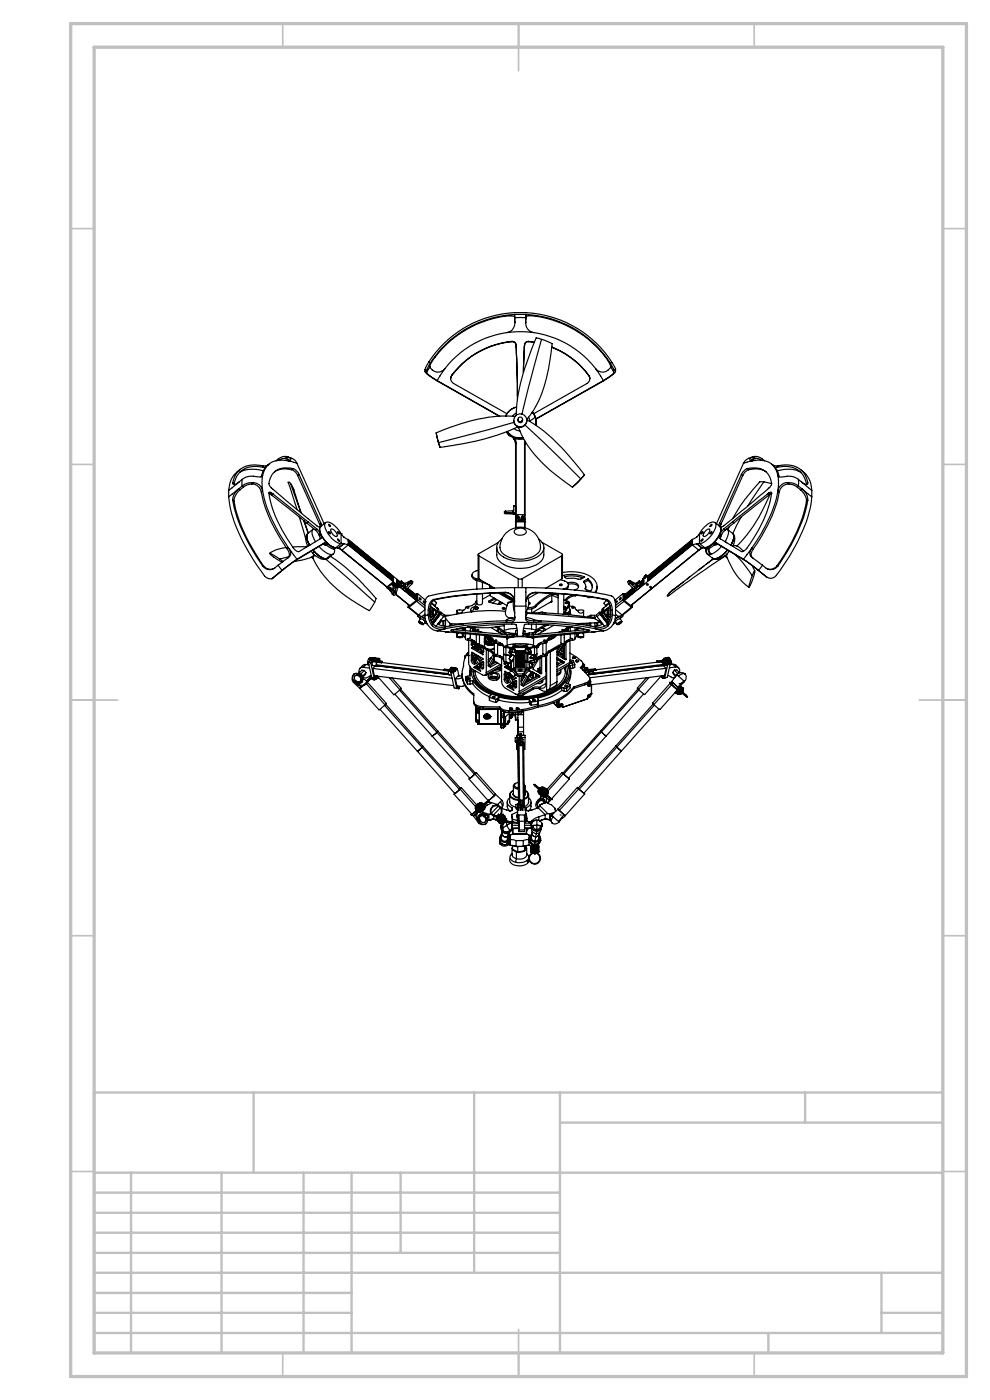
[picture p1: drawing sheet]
<svg xmlns="http://www.w3.org/2000/svg" width="210mm" height="297mm" viewBox="0 0 210 297" stroke-linecap="round" stroke-linejoin="round" font-family="sans-serif">
<g fill="none" stroke="#000" stroke-width=".25">
<path d="M90.1 78.4a2.03 2.03 0 0 0 1.5 1.7l14.3 8.2M90.1 78.4l.4 .2M90.5 79l.5 .6 1.7 1.1M90.5 78.6v.4M90.9 76.8l-.8 1.6M90.9 76.8a23.2 23.2 0 0 1 38.9 .1M90.9 76.8l.4 .2M91.2 77.9l-.7 1.1M91.2 77.9l.1 .2a2.02 2.02 0 0 0 3.1 .1M91.3 77l-.8 1.6M94.4 78.2l-1.7 2.5M95.8 79.6a1.17 1.17 0 0 0 .4 1.7l11.3 6.5"/>
<path d="M95.8 79.7l-.2 .6M95.8 79.6v.1M107.5 70.6a20.3 20.3 0 0 0-13.1 7.6M107.5 70.6a23.2 23.2 0 0 1 5.7 0M108.6 72.4a.79 .79 0 0 1 .9 .8M108.6 72.4a18.2 18.2 0 0 0-12.8 7.2M108.6 72.5a18.2 18.2 0 0 0-12.8 7.2M108.6 72.5a.79 .79 0 0 1 .9 .7M108.6 72.4v.1M109.1 67.2l.1 1.2M109.2 67.2a4.5 4.5 0 0 0-3.3 .1 21.9 21.9 0 0 0-14.7 10.2v.4M109.2 66.7a22.8 22.8 0 0 0-17.9 10.3"/>
<path d="M109.2 67.4h2.3M109.2 67.4v1M109.2 66.7v.7M109.2 66.7h2.3M109.2 68.4a1.97 1.97 0 0 1-1.7 2.2M109.2 68.4v.1M109.5 73.2v.5M109.5 73.7l.2 11.1M109.5 73.7l.2 10.3M111.2 73.6l-.2 5.4zM111.3 73.2l-.1 .5M111.5 68.4a2 2 0 0 0 1.7 2.2"/>
<path d="M111.5 68.4v.1M111.5 67.2a4.3 4.3 0 0 1 3.3 .1 21.6 21.6 0 0 1 14.7 10.3v.3M111.5 66.7a22.6 22.6 0 0 1 18 10.4M111.5 67.2v1.2M111.5 67.4v1M111.5 66.7v.7M112.1 72.4l1.3 .2M112.1 72.4a.79 .79 0 0 0-.8 .8M112.1 72.5l1.2 .1M112.1 72.5a.79 .79 0 0 0-.8 .7M112.1 72.4v.1M113.2 70.6a20.3 20.3 0 0 1 13.1 7.6"/>
<path d="M114.9 72l-1.1-.3a43.5 43.5 0 0 0-4.3 16.5M114.9 72l2.2 .9a34.1 34.1 0 0 1-3.9 14.1l-1.5 2M114.9 72l-4.2 15.9M117.1 73.6a17.7 17.7 0 0 1 7.8 6M117.1 73.7a18.2 18.2 0 0 1 7.8 6M124.9 79.6a1.19 1.19 0 0 1-.4 1.7l-11.3 6.5M124.9 79.7l.2 .6M124.9 79.6v.1M126.3 78.2l1.7 2.5M129.5 77.1l.7 1.4M129.5 77.9l.7 1.1M129.5 77.9v.1a2 2 0 0 1-3.2 .2"/>
<path d="M129.8 76.9l.8 1.4-.4 .2M129.8 76.9l-.3 .2M130.2 79l-.8 .8-1.4 .9M130.2 78.5v.5M130.6 78.3a2.02 2.02 0 0 1-1.4 1.8l-15.5 8.8M50.9 99.6a5.2 5.2 0 0 0-2.4 4.4M55.7 98.8a5 5 0 0 0-5.7 1.9l-.6 1.7M55.7 98.8l.1 .3M55.8 99.1a4.9 4.9 0 0 0-5.6 1.9l-.6 1.7M55.8 99.1h.5M55.8 99.9a6.7 6.7 0 0 0-5 .3M56.8 98.7l-1.1 .1"/>
<path d="M56.8 98.7l-.8 .9-.6 1.5 .3-.2M57.1 98.5l-.3 .2M60.6 97.2l-.7 .1-.7 .3M60.6 97.2l.5 .2 .3 .4M61 96.9l.7 .5v.2l-.5 .2M61 96.9a2.31 2.31 0 0 0-2.4 .9M61 96.9l-.4 .3M61.1 96.9l.9 .4a1.75 1.75 0 0 1 1 1M61.2 97.8a4.2 4.2 0 0 0-5.1 2l-.4 1.1M61.2 97.8l1.8 .5M61.3 97.5l-.8 .1M61.9 99.7l-1.8-.2-1 .2-.9 .4"/>
<path d="M61.9 99.7a2.24 2.24 0 0 1 1.2 1.2M62.2 99.4a4.2 4.2 0 0 0-4.4 1.2l-.5 .9-.3 1.1 .4 .7 9.8 8.2 .5 .3h.3M62.2 99.4l.5 .3 .7 .9M62.2 99.4l-.3 .3M63 98.3l5.8 12.8M92.5 91.8l.8 3.1zM92.7 80.7l13.3 7.6M107.5 91.6l.1 .3M107.6 91.9l.7 .7M107.6 91.9l.3 .3M107.8 87.5l-.6 .8M107.9 92.2l.4 .3"/>
<path d="M107.9 92.2l.4 .4M108.2 92.1l-.6-.6a3.4 3.4 0 0 0 3.3 1.4h-.1M108.3 92.6h.1M108.3 92.5a3.4 3.4 0 0 0 2.8 .6M108.3 92.5v.1M108.8 92.8l.3 .4M109 89.2v.4M109 89.2h.1M109 89.6l.4 .6 .4 .3M109 89.6l-16 4.3M109 90.9l.7 .4 .6 .1M109.1 93.2v.1"/>
<path d="M109.1 93l.3 1M109.1 93.3l.3 1M109.1 93v.3M109.1 93v.2M109.1 93h.1M109.2 93l.3 1M109.3 88.4a30.1 30.1 0 0 0-13.9 2.3l-2.9 1.1M109.3 86.4l-1.3 .8M109.4 94h.1M109.4 94v18M109.5 92.8h.1M109.5 94v16"/>
<path d="M109.5 87.7l-.8 .6M109.6 86.4h-.1a3.1 3.1 0 0 0-2.2 1.9v-.2M109.7 92.9h1.3M109.7 90.6l.2 .1M109.8 90.6a50.2 50.2 0 0 1-15.1 4.1l-1.4 .2M109.9 89a.52 .52 0 0 0 .4 .7 .52 .52 0 0 0 .5-.7M109.9 90.7h.1M109.9 90.5v.2M110.7 89.3v.2M111.3 94h.1M111.3 94v16M111.3 93.5v.5"/>
<path d="M111.4 90.2a1.44 1.44 0 0 1-1.4 .5 18.1 18.1 0 0 0 5.1 7.6l1.7 1.6 4.6 3.5M111.4 90.2l4 3.7 7.8 7.7M111.4 93.6v.4M111.4 94v18M111.4 93.7v.6M111.8 89.1a34.8 34.8 0 0 1 10.2 9.2l2 2.4M111.8 89.2l-.4 1M111.8 89.2h.1M112.1 88.5l.3 .8M112.4 89.3v.1M112.9 87.4l.7 1.1zM112.9 87.5l.6 .9"/>
<path d="M113.6 88.5l.1 .4v1.3zM113.6 88.5l-1.2 .8M113.6 88.5l.1 1M128 80.7l-14.3 8.2M157.7 98.3l-5.7 12.8M158.5 99.4a4.2 4.2 0 0 1 4.4 1.2l.5 .9 .3 1.1-.3 .7-9.9 8.2-.5 .3h-.2M158.5 99.4l-.7 .5-.5 .7M158.5 99.4l.3 .3M158.8 99.7l1.9-.2 1 .2 .8 .4M158.8 99.7a2.24 2.24 0 0 0-1.2 1.2M159.5 97.5l.7 .1M159.5 97.8l-1.8 .5"/>
<path d="M159.5 97.8a4.2 4.2 0 0 1 5.2 2l.3 1.1M159.6 96.9l-1.2 .5-.7 .9M159.7 96.9a2.31 2.31 0 0 1 2.5 .9M159.7 96.9l-.6 .4-.1 .3 .5 .2M159.7 96.9l.4 .3M160.1 97.2l-.5 .2-.3 .4M160.1 97.2l.8 .1 .6 .3M163.7 98.5l.7 .7a3.5 3.5 0 0 1 .9 1.9l-.3-.2M164 98.7l1 .1M164.9 99.1l-.5 .1M164.9 99.1a4.9 4.9 0 0 1 5.6 1.9l.6 1.7M164.9 99.9a6.6 6.6 0 0 1 5 .3"/>
<path d="M165 98.8a5 5 0 0 1 5.7 1.9l.6 1.7M165 98.8l-.1 .3M169.8 99.6a5.3 5.3 0 0 1 2.4 4.4M48.5 105.4a31.1 31.1 0 0 0 5.4 13.6l1.5 2.1a2.24 2.24 0 0 0 2.3 1.7M48.5 104v1.4M49.4 106.1a36.3 36.3 0 0 0 6.3 13.9M49.4 106.1l.2 .2M49.4 102.4l.2 .3M49.6 106.3a35.5 35.5 0 0 0 6.2 13.7M49.6 102.7l.1 .1M50.7 103.7a3.5 3.5 0 0 0-1.3 2.4M50.7 102.3l-.9 .5h-.3l-.1-.4"/>
<path d="M50.7 103.7l-2.2 1.7M50.7 103.7l.2 .2M50.7 102.3l-2.2 1.7M50.9 103.9a3.4 3.4 0 0 0-1.3 2.4M51.4 101.7v1.4M51.4 103.1l-.7 .6M51.4 101.7l-.7 .6M53.4 102.7a1.95 1.95 0 0 1 2 1.7M53.4 102.7a2.68 2.68 0 0 0-1.8 .6l-.7 .6M53.8 102.4a2.05 2.05 0 0 1 1.9 1.8M53.8 102.4a3.3 3.3 0 0 0-2.4 .7M53.8 102.4l-.4 .3"/>
<path d="M55.4 104.4a30.7 30.7 0 0 0 5.5 12M55.7 104.2a31.3 31.3 0 0 0 5.5 12M55.7 100.9l-.1 1.5 .1 1.8M55.7 100.9l-.1 .2-.4 .1a4.6 4.6 0 0 0-3.6 .3l-.2 .2M55.7 104.2l-.3 .2M55.8 120a1.79 1.79 0 0 0 2.1 .7M55.8 120h-.1M57 104.6a26.8 26.8 0 0 0 5.9 12.3l.5 .1 4.7-2.8 .1-.4-.1-.3M57 104.6l.3 .2M57.3 104.8l.3 .3M57.6 104.6l-.4-.2-.2 .2M57.6 104.6l.3 .2"/>
<path d="M57.6 104.6l-.3 .2M57.6 105.1l7.5 5.8M57.9 104.8l7.4 5.9M57.9 104.8l-.3 .3M59 119.9a1.96 1.96 0 0 1-3.3 .1M59 119.9l.8 1.1M59.3 118.6l.7 .5M59.3 118.6l-2.1-1.2a6.6 6.6 0 0 0 2.6 1.9M60.7 116.2h-.3a7.1 7.1 0 0 0-3.2 1.2M60.9 116.4a1.37 1.37 0 0 1 .1 2.1M61.1 102.3l1.9 5.8M61.1 102.3h.3l.2 .3"/>
<path d="M61.2 116.2l1.8 2.4M61.2 116.2a1.37 1.37 0 0 1-.5 2.4l-1.7 1.3M61.2 116.2l-.3 .2M61.2 118.1l-1.9 .5M61.6 102.6a12 12 0 0 1 1.6 4l.7 2.2M61.6 102.6l2.2 6.2M63 118.6l-3.2 2.4M63.1 100.9l4.7 10.3M63.4 100.6l4.7 10.4M63.4 100.6l-.3 .3M63.5 109.7l1.3 4.6M64.4 110.5l1 2.6"/>
<path d="M64.5 110.5l.9 2.6M65.1 110.9l1.8 1.6M65.1 113.6a2.93 2.93 0 0 0 .6 2.1M65.2 113.3a2.6 2.6 0 0 0 .5 2.4M65.2 113.2a2.25 2.25 0 0 0 .1 2.7l-.2 .1h-3M65.3 115.7l-.4 .3M65.3 113.2a1.79 1.79 0 0 0 .1 2l.3 .5M65.3 113.2h.1M65.3 110.7l1.9 1.5M65.3 110.7l-.2 .2M66 116.9a3.5 3.5 0 0 0 3.4 1.7l.1-.1M66 118.2l.4 .2"/>
<path d="M66.4 112.3l-1.1 .9M66.6 112.2a1.54 1.54 0 0 0 0 2.1l.3 .6M66.7 117.7a7.1 7.1 0 0 1-3.7 1.3l-.6 .1M66.7 117l-.3-.3 1.5 1.4 1.2 .5M66.7 117l.9 .9 .9 .5 .7 .2M66.7 117l1.4 1.2 1.2 .4M66.7 117l-.2 .3v.2M66.9 117.9l-.6 .2a18.6 18.6 0 0 0 7.3 8.5l4.7 2.9 1.2-1.8M66.9 112.5l.8 .9M67.2 112.2l.7 1M67.2 112.2l-.3 .3M67.7 115.9l1.3 1.3 1.3 .4"/>
<path d="M67.7 113.4l.1 .3M67.8 113.7l.1 .6M67.8 111.2l.1 .6M67.8 112.6a5.1 5.1 0 0 0 2.9 3.5M67.9 113.2l.2 .3M67.9 113.2l-.2 .2M68.1 111.7l-.3 .5v.4M68.1 113.5l-.3 .2M68.1 111l.1 .6M68.1 111l-.3 .2M68.5 115.4l.6 .3M68.7 115.3l-6.7 4-4.1 3.4"/>
<path d="M68.7 115.3l.4 .2M69 115.1l.4 .2M69 115.1l-6 3.5M69 115.1l-.3 .2M69.1 110.8l-1.1 .9a1.96 1.96 0 0 0 .4 2.2 4 4 0 0 0 2.9 2.3M69.1 115.5a2.85 2.85 0 0 0 1.7 .9M69.1 118.6l10.4 9.1M69.2 115.6l-.1 .1M69.3 115.6l-.2 .1M69.4 115.3a2.85 2.85 0 0 0 1.7 .9M69.4 115.3l-.3 .2M69.6 118.4l-.5 .2"/>
<path d="M69.7 112.8l.3 .1 .1 .4-.4-.3zM69.7 111.2l.3 .2 .1 .3-.4-.2zM70.1 118a41.9 41.9 0 0 1 9.7 9l-.3 .7M70.2 112.3a1.5 1.5 0 0 1 1.3 1.4 1.13 1.13 0 0 1-1.3-1zM70.3 117.6l-1.2 1M70.7 117.5l-1.1 .9M70.8 116.1l.5 .1M70.9 116.4l.1 .2a.8 .8 0 0 1-.7 1M71.1 116.2h.1l-.4 .2M71.1 116.2l-.3 .2M71.3 116.2l.4 .1M71.3 116.2h.1"/>
<path d="M71.3 116.2h.5M71.6 112.8l.4 .4h-.2zM71.6 114.3l.4 .5h-.2zM71.7 116.2l.8 .5M71.7 116.3h.1M71.8 116.2l-.1 .1M71.8 116.2v.1M71.8 116.3l.7 .4M72.4 113.2a5 5 0 0 0-2.9-2.5l-.4 .1a1.9 1.9 0 0 0 .4 2.3 4 4 0 0 0 2.9 2.2M72.4 113.2h.1M72.4 115.3h.1M72.4 115.3l.5 .1"/>
<path d="M72.4 113.2l.6 .7 .9 .5M72.4 115.3l-1.1 .9M72.4 113.2v2.1M72.5 116.7h.1M72.5 116.7l9.6 7.9M72.5 116.7l9.7 7.8M72.9 115.4h.1M72.9 115.4l-1.1 .8M73 115.4l.9 .2M73 115.4l-1.2 .9M73.9 115.4h.4M73.9 114.7v.1"/>
<path d="M73.9 114.4v1.2M73.9 115.6l-1.4 1.1M73.9 114.4l11 9.1M73.9 115.6l14.4 11.8M73.9 114.8l.4 .6M73.9 114.8h.1M74 114.8l.4 .6h.4M74 115.6l.8 .7M74 115.6h.1M74 115.6h.4M74 114.7v.1M74 114.7l.8 .7"/>
<path d="M74.3 115.4h-.1M74.4 115.6h.1M74.4 115.6l-.2 .1M74.5 115.6l.4 .6M74.5 115.6l-.2 .2M74.6 115.8h.1M74.6 115.8l.5 .7h.4v-.1M74.6 115.6l.9 .7M74.6 115.6h.1M74.6 115.6h.4M74.7 115.7l.8 .7M74.7 115.7l-.1 .1"/>
<path d="M74.8 115.4h-.1M74.9 116.2l-.1 .1M75 115.6h.1M75 115.6l-.2 .1M75.1 115.6l.4 .6M75.1 115.6l-.2 .2M75.3 115.8l.4 .7h.4v-.1M75.3 115.8h.1M75.3 116.6l.8 .7M75.3 116.6h.1M75.3 116.6h.4M75.3 115.7l.8 .7"/>
<path d="M75.3 115.7v.1M75.5 116.4l-.1 .1M75.5 116.2v.1M75.7 116.6l.1 .1M75.7 116.6l-.3 .2M75.8 116.7l.3 .6M75.8 116.7l-.3 .1M75.9 116.8l.4 .7 .4-.1M75.9 116.8h.1M75.9 116.6l.9 .7M75.9 116.6h.1M75.9 116.6h.4"/>
<path d="M76 116.8l.7 .6M76.1 117.3h.1M76.1 116.4l-.1 .1M76.3 116.6l.1 .1M76.3 116.6l-.2 .2M76.4 116.7l.4 .6M76.4 116.7l-.2 .1M76.6 116.8l.4 .7 .4-.1M76.6 116.8h.1M76.6 117.6l.8 .8M76.6 117.6h.3M76.6 117.6h.1"/>
<path d="M76.6 116.8l.8 .6M76.7 117.3h.1M76.7 117.4l-.1 .1M76.9 117.6l.1 .1M76.9 117.6l-.2 .2M77 117.7l.4 .6M77 117.7l-.2 .2M77.2 117.9l.4 .7h.4v-.1M77.2 117.9h.1M77.2 117.6l.8 .8M77.2 117.6h.4M77.2 117.6h.1"/>
<path d="M77.2 117.8l.8 .7M77.2 117.8v.1M77.4 117.4l-.1 .1M77.4 118.3v.1M77.6 117.6l.1 .1M77.6 117.6l-.2 .2M77.7 117.7l.3 .6M77.7 117.7l-.3 .2M77.8 118.7l.8 .7M77.8 117.9h.1M77.8 117.9l.5 .7h.4l-.1-.1M77.8 118.7h.1"/>
<path d="M77.8 118.7h.4M77.9 117.8l.7 .7M77.9 117.8l-.1 .1M78 118.5l-.1 .1M78 118.3v.1M78.2 118.7h.1M78.2 118.7l-.2 .1M78.3 118.7l.4 .7M78.3 118.7l-.2 .2M78.5 118.7l.8 .7M78.5 118.9l.4 .7 .4-.1M78.5 118.7h.1"/>
<path d="M78.5 118.7h.3M78.5 118.9h.1M78.5 118.9l.8 .6M78.6 119.4h.1M78.6 118.5v.1M78.7 119.4h.1M78.8 118.7h.2M78.8 118.7l-.2 .1M79 118.7l.3 .7M79 118.7l-.3 .2M79.1 119.7l.8 .7M79.1 118.9l.5 .7 .3-.1"/>
<path d="M79.1 119.7h.4M79.1 119.7h.1M79.1 118.9h.1M79.1 118.9l.8 .6M79.3 119.4h.1M79.3 119.5l-.1 .1M79.5 119.7l.1 .1M79.5 119.7l-.2 .2M79.6 119.8l.3 .6M79.6 119.8l-.2 .2M79.7 119.7l.9 .7M79.7 119.9l.5 .7h.4v-.1"/>
<path d="M79.7 119.7h.4M79.7 119.7h.1M79.8 119.9h-.1M79.8 119.9l.8 .6M79.9 119.5l-.1 .1M80.1 119.7l.1 .1M80.1 119.7l-.2 .2M80.2 119.8l.4 .6M80.2 119.8l-.2 .2M80.4 119.9l.4 .7h.4v-.1M80.4 119.9l.8 .6M80.4 119.9h.1"/>
<path d="M101.4 117.7v5l.2 .1M101.6 117.9l8.3 4.9M101.6 117.9v4.9M105.4 116.1v1.6a3.2 3.2 0 0 0 2.9 2.6 6.6 6.6 0 0 0 6.8-1.6 3.9 3.9 0 0 0 .3-2.6M105.7 115.1l-4.1 2.3a.26 .26 0 0 0-.2 .3 .26 .26 0 0 0 .2 .2M106.5 114.3a2.1 2.1 0 0 0-1.1 2.1 2.1 2.1 0 0 0 1.4 1.8 7.5 7.5 0 0 0 7.7-.5 2 2 0 0 0-.2-3.4M107.2 108.8l-.2 .1 2.1 .1M107.2 108.4l-.2 .1v.4M107.2 108.4v.4M107.3 108.9h.4zM107.3 113.1a4.3 4.3 0 0 1 4.9-.8 4.3 4.3 0 0 1 2.3 4.4 5 5 0 0 1-5 1.9 3.5 3.5 0 0 1-3.4-2.3v-.7l.3-1.1zM107.9 108.9h.4z"/>
<path d="M108.8 108.8h.1M108.8 108.3l-1.6 .1M108.8 108.3v.5M108.8 108.8h-1.6M108.9 108.3h-.1M108.9 108.3v.5M108.9 108.8h.2M109 107.4l-.1 .9M109 107.4h.4M109.1 108.8v.2M109.3 112.3a1.64 1.64 0 0 1 2.4 .4 1.49 1.49 0 0 1-2.4 .5l-.2-.5zM109.4 108.5l-.3 .3"/>
<path d="M109.4 108.9l-.3 .1M109.4 107.3l-.4 .1M109.5 110.6h.1M109.5 110v.1M109.5 109.3h1.8M109.5 110.7h.1M109.5 110.7h1.8M109.5 110.1v1.8M109.5 110h.3M109.7 109.7a.19 .19 0 0 1 .2-.2 .19 .19 0 0 1 .2 .2M110 110h.7M110 110.3h.7"/>
<path d="M110 110l-.5 .1M110 110v.3M110 110.3l-.5 .3M110.2 110.5h.4zM110.2 110.3l.4 .1zM110.7 109.7a.19 .19 0 0 1 .2-.2 .19 .19 0 0 1 .2 .2M110.7 110v.3M110.7 110.3l.5 .3M110.7 110l.5 .2M110.9 110h.4M111.2 110.6h.1M111.2 110.2h.1"/>
<path d="M111.2 110.2v.4M111.3 110v.1M111.3 110.1l-.1 .1M111.3 110.7h.1M111.3 110.1v1.8M115 115.1l4.1 2.3a.26 .26 0 0 1 .2 .3 .26 .26 0 0 1-.2 .2M119.1 117.9v4.9M119.1 117.9l-8.3 4.9M119.3 117.7v5l-.2 .1M123.9 100.8l.1-.1-1.1 1.2-1.5 1.5zM140.3 119.9h.1M140.3 119.9l-.8 .6"/>
<path d="M140.3 119.9l-.4 .7h-.4v-.1M140.5 119.8l-.4 .6M140.5 119.8l.2 .2M140.6 119.7l-.1 .1M140.6 119.7h.4M140.6 119.7l.2 .2M140.8 119.5l.1 .1M140.9 119.9h.1M140.9 119.9l-.7 .6M141 119.9l-.4 .7h-.5l.1-.1M141 119.7l-.8 .7M141 119.7h.1"/>
<path d="M141.1 119.8l-.3 .6M141.1 119.8l.3 .2M141.3 119.7l-.2 .1M141.3 119.7h.3M141.3 119.7l.2 .2M141.4 119.4h.1M141.4 119.5l.1 .1M141.6 118.9h.1M141.6 118.9l-.8 .6M141.6 118.9l-.4 .7-.4-.1M141.6 119.7l-.8 .7M141.6 119.7h.1"/>
<path d="M141.8 118.7l-.4 .7M141.8 118.7l.2 .2M141.9 118.7h-.1M141.9 118.7h.4M141.9 118.7l.2 .1M142 119.4h.1M142.1 118.5l.1 .1M142.2 118.9l-.8 .6M142.2 118.9h.1M142.2 118.9l-.4 .7-.4-.1M142.2 118.7l-.8 .7M142.4 118.7l-.4 .7"/>
<path d="M142.4 118.7l.2 .2M142.5 118.7h-.1M142.5 118.7h.4M142.5 118.7l.2 .1M142.7 118.3v.1M142.7 118.5l.1 .1M142.8 117.8h.1M142.8 117.8l-.7 .7M142.8 117.8l.1 .1M142.9 117.9l-.4 .6-.5 .1 .1-.1M142.9 118.7l-.8 .7M143.1 117.7l-.4 .6"/>
<path d="M143.1 117.7l.2 .2M143.2 117.6l-.1 .1M143.2 117.6h.3M143.2 117.6l.2 .2M143.3 118.3v.1M143.3 117.4l.1 .1M143.5 117.8h.1M143.5 117.8l-.8 .7M143.5 117.8v.1M143.5 117.6l-.8 .8M143.5 117.9l-.4 .6-.4 .1v-.1M143.5 117.6h.1"/>
<path d="M143.7 117.7l-.4 .6M143.7 117.7l.2 .2M143.8 117.6l-.1 .1M143.8 117.6h.3M143.8 117.6l.2 .2M143.9 117.3h.1M144 117.4l.1 .1M144.1 116.8h.1M144.1 116.8l-.8 .6M144.1 117.6l-.8 .8M144.1 116.8l-.4 .7-.4-.1M144.1 117.6h.1"/>
<path d="M144.3 116.7l-.4 .6M144.3 116.7l.2 .1M144.4 116.6l-.1 .1M144.4 116.6h.4M144.4 116.6l.2 .2M144.6 117.3h.1M144.6 116.4l.1 .1M144.8 116.6l-.9 .7M144.8 116.8h.1M144.8 116.8l-.4 .7-.4-.1M144.8 116.8l-.8 .6M145 116.7l-.4 .6"/>
<path d="M145 116.7l.2 .1M145.1 116.6l-.1 .1M145.1 116.6h.4M145.1 116.6l.2 .2M145.2 116.2v.1M145.2 116.4l.1 .1M145.2 116.2l.1 .1M145.4 116.6l-.8 .7M145.4 115.7h.1M145.4 115.8l-.4 .7h-.4v-.1M145.4 115.7l-.8 .7M145.4 115.7l.1 .1"/>
<path d="M145.6 115.6l-.4 .6M145.6 115.6l.2 .2M145.7 115.6h-.1M145.7 115.6h.4M145.7 115.6l.2 .1M145.9 116.2v.1M145.9 115.4h.1M146 115.6l-.8 .7M146 115.7h.1M146 115.8l-.4 .7h-.4v-.1M146 115.7l-.8 .7M146 115.7l.1 .1"/>
<path d="M146.2 115.6l-.3 .6M146.2 115.6l.2 .2M146.3 115.6h-.1M146.3 115.6h.4M146.3 115.6l.2 .1M146.4 115.4h.5M146.4 115.4h.1M146.7 114.7v.1M146.7 114.7l-.8 .7M146.7 115.6l-.8 .7M146.7 114.8l-.4 .6h-.4M146.7 115.6h.1"/>
<path d="M146.8 114.8l-.4 .6M146.8 114.8h.1M146.9 114.7l-.1 .1M146.9 114.4v1.2M146.9 115.6l1.3 1.1M146.9 115.6l-14.5 11.8M146.9 114.4l-11.1 9.1M147.8 115.4l-.9 .2M147.8 115.4h.1M147.8 115.4l1.1 .9M147.8 115.4l1.1 .8M148.2 116.7h.1"/>
<path d="M148.2 116.7l-14.4 11.8M148.4 113.2a4.8 4.8 0 0 1 2.8-2.5l.4 .1a1.9 1.9 0 0 1-.4 2.3 4.2 4.2 0 0 1-2.8 2.2M148.4 115.3h.1M148.4 113.2h.1M148.4 113.2l-.1 .2a2.52 2.52 0 0 1-1.4 1M148.4 115.3l-.6 .1M148.4 115.3l1 .9M148.4 113.2v2.1M148.9 116.3l-.7 .4M148.9 116.3h.1M148.9 114.4h.3l-.4 .4zM148.9 112.9h.3l-.4 .4z"/>
<path d="M148.9 116.2l.1 .1M148.9 116.2v.1M149 116.2l-.8 .5M149.4 116.2h.1M149.4 116.2h-.5M149.5 116.2l-.5 .1M149.6 116.2l.3 .2M149.7 112.6l.7-.4a.97 .97 0 0 1-.5 1.4l-.5 .2-.2-.2zM149.8 116.5v.2a.72 .72 0 0 0 .3 .9M149.8 116.4v.6l.2 .5 .2 .1h.5M150 117.5l1.1 .9M150.3 116.4l-.1 .4 .5 .8"/>
<path d="M150.5 116.3a.98 .98 0 0 0 .3 1.2l-.1 .1M150.7 117.6h.1M150.8 111.3l.2-.1v.3l-.3 .2zM150.8 112.9l.2-.1v.2l-.3 .3zM151.3 115.3a2.8 2.8 0 0 1-1.7 .9M151.3 118.5l-3 2.3M151.3 115.3l.3 .2M151.4 118.5l-1.6 1.2M151.5 115.6h.1M151.6 115.5a2.8 2.8 0 0 1-1.7 .9M151.7 110.8l1 .9M151.8 115.1l-.5 .2"/>
<path d="M151.8 115.1l5.9 3.5M151.8 115.1l.2 .2M152 115.3l6.2 3.7 4.3 3.3M152 115.3l-.4 .2M152.2 115.4l-.3 .2h-.4M152.5 118.3l1-.7 .8-.9a3.7 3.7 0 0 1-3 1.8l-.2-.1M152.5 118.3a1.26 1.26 0 0 1-1.3 .2M152.5 118.3a1.26 1.26 0 0 1-1.4 .1M152.6 111l-.1 .6M152.6 111l.3 .2M152.6 113.5l.3 .2M152.7 111.8l.2 .2v.5"/>
<path d="M152.7 111.7h.1M152.7 111.7a1.96 1.96 0 0 1-.4 2.2 4.1 4.1 0 0 1-2.9 2.3M152.8 113.2l-.2 .3M152.8 113.2l.3 .2M152.9 112.6a4.7 4.7 0 0 1-3.4 3.6M152.9 113.7l-.1 .6M152.9 111.2l-.1 .6M153.1 115.9l-1.2 1.1-1.2 .6M153.1 113.4l-.2 .3M153.4 118.2l-.5 .2-.4-.1M153.4 118.2l-.9 .4a1.56 1.56 0 0 1-1.4-.2M153.5 112.2l-.7 1"/>
<path d="M153.5 112.2l.3 .3M153.8 118l-12.2 8.5 .2-.6M153.8 117.9v.1M153.8 118l.5 .4M153.8 112.5l-.7 .9M153.8 114.9h.1M153.8 114.9l.4 .2M154.2 112.2a1.14 1.14 0 0 1 .1 1.6l-.5 1.1M154.3 112.3l1.1 .9a1.2 1.2 0 0 1 .1 1.5l-.5 1M154.3 117.4l-.2 .5a13 13 0 0 0 4.8 6.7M154.7 111.8l-.3 .6M154.7 116.9l-1.3 1.3"/>
<path d="M155.4 110.7l-1.9 1.5M155.4 110.7l.3 .2M155.5 115.8a2.19 2.19 0 0 1 2.2 1.1M155.5 113.2a2.62 2.62 0 0 1-.1 2.7M155.6 113.4a3.1 3.1 0 0 1-.6 2.3M155.6 113.5v.2a3.3 3.3 0 0 1-.6 1.9v.1M155.7 110.9l-1.9 1.6M155.8 117.6l1.7 1.7 2.1 2.8M157.2 109.7l-1.8 3.5M157.3 100.6l-4.7 10.4M157.3 100.6l.3 .3M157.6 100.9l-4.7 10.3"/>
<path d="M157.7 118.6l3.2 2.4M159.5 116.2l-1.8 2.4M159.5 116.2a1.33 1.33 0 0 0 .2 2.2M159.5 116.2l.3 .2M159.6 120l.5 1.1M159.7 118.4l2 1.5M159.8 116.4a1.33 1.33 0 0 0-.1 2M161.7 119.9l-.8 1.1M161.7 119.9a1.97 1.97 0 0 0 3.3 .1M162 102.2h-.7a33.6 33.6 0 0 0-5.8 7.7M162 102.2l1.7 .4M162 102.2l-3.4 5.1"/>
<path d="M162.8 104.8l-7.4 5.9M162.8 104.8l.3 .3M163.1 105.1l-7.4 5.8M163.1 104.6l.5-.2a22.4 22.4 0 0 1-4.4 10.8l-.7 1a1.44 1.44 0 0 1-1.2 .8l-4.7-2.8v-.7M163.1 104.6l-.3 .2M163.1 104.6l.3 .2M163.3 104.8l-.2 .6a31.7 31.7 0 0 1-6.8 10.4M163.4 104.8l-.3 .3M163.7 104.6l-.3 .2M164.9 120a1.81 1.81 0 0 1-2.1 .7M164.9 120h.1M165 100.9l.1 1.1-.1 2.2"/>
<path d="M165 104.2a29.9 29.9 0 0 1-5.5 12M165 100.9l.4 .3a5.6 5.6 0 0 1 3.4 .2l.6 .3M165 104.2l.3 .2M165.3 104.4a29.4 29.4 0 0 1-5.5 12M167 102.4a3.3 3.3 0 0 1 2.4 .7M167 102.4a2.11 2.11 0 0 0-2 1.8M167 102.4l.4 .3M167.4 102.7a2.1 2.1 0 0 0-2.1 1.7M167.4 102.7l1.1 .3 1.3 .9M169.4 101.7v1.4M169.4 103.1l.7 .6M169.4 101.7l.7 .6"/>
<path d="M169.8 103.9a3.3 3.3 0 0 1 1.3 2.4M170.1 103.7a3.1 3.1 0 0 1 1.2 2.4M170.1 102.3a1.05 1.05 0 0 0 1.2 .4v-.3M170.1 103.7l2.1 1.7M170.1 103.7l-.3 .2M170.1 102.3l2.1 1.7M171.1 106.3a34.2 34.2 0 0 1-6.2 13.7M171.1 102.7v.1M171.3 106.1a35.4 35.4 0 0 1-6.3 13.9M171.3 106.1l-.2 .2M171.3 102.4l-.2 .3M172.2 105.4a31.5 31.5 0 0 1-6 14.6 6 6 0 0 1-2.2 2.6h-1l-.4-.2"/>
<path d="M172.2 104v1.4M57.7 122.7v.1M57.9 122.7h-.2M57.9 122.7l-.2 .1M59.8 121l-2.1 1.7M78.2 139.8l-.2 .5v.6M78.4 139.7l-.2 .1M78.4 139.7h.5M78.4 139.7l.1 .5M78.4 139.8h-.2M78.7 139.8l-.2 .1M78.7 139.8l.2 .1"/>
<path d="M78.8 139.8l-.1 .1M78.8 139.6h.7M78.9 139.7l.1 .5M79.1 139.6l-.2 .1M79.1 139.6l.1 .4M79.1 139.6l-.6-.1-.1 .2M79.1 139.7h.3M79.3 139.9l-.1 .2 1.8 .2M79.3 139.9l.9 .1M79.4 139.8l-.4 .5M79.4 139.7l.9 .1M79.4 139.7l-.1 .2"/>
<path d="M79.4 139.7h1.1M79.9 120.4h.1M80.3 139.8l-.1 .2M80.3 139.8l.2 .2M80.4 120.8h.4M80.4 120.8l.8 .7M80.5 139.7l-.2 .1M80.5 139.7v.3M80.6 120.4h.1M80.6 120.5l-.1 .1M80.6 120.4h-.1M80.8 120.8h.1"/>
<path d="M80.8 120.8l-.3 .1M80.9 120.8l.3 .6M80.9 120.8l-.3 .2M81 121h.1M81 120.8h.4M81 120.8l.8 .7M81 121l.5 .7 .3-.1M81 121l.8 .6M81.2 121.4h.1M81.2 121.4v.1M81.2 120.5l-.1 .1M81.4 120.8h.1"/>
<path d="M81.4 120.8l-.2 .1M81.5 120.8l.4 .6M81.5 120.8l-.2 .2M81.7 121h.1M81.6 121h.1M81.7 121l.4 .7 .4-.1M81.7 121.8l.8 .7M81.7 121l.8 .6M81.7 121.8h.3M81.7 121.8h-.1M81.8 121.6l-.1 .1M81.9 121.4l-.1 .1"/>
<path d="M82 121.8l.1 .1M82 121.8l-.2 .2M82.1 121.9l.4 .6M82.1 121.9l-.2 .2M82.2 124.5l-.1 .2M82.3 121.8l.8 .7M82.3 122l.5 .7h.3v-.1M82.3 122h.1M82.3 122l.8 .6M82.3 121.8h.4M82.3 121.8h.1M82.5 121.6l-.1 .1"/>
<path d="M82.5 122.5h.1M82.6 124.7h.3zM82.7 121.8l.1 .1M82.7 121.8l-.3 .2M82.7 125.2l.2 .2M82.8 121.9l.3 .6M82.8 121.9l-.3 .2M82.9 125.4l.3 .6M82.9 122.8h.4M82.9 122.8l.5 .4v-.3M82.9 122l.5 .6M83 122h-.1"/>
<path d="M83 122l.4 .3M83.1 122.6l-.1 .1M83.1 122.5h.1M83.3 123.5h.1M83.3 123.8h.1M83.3 123.8l-1.2 .9 .6 .5M83.3 124.1h.3zM83.3 122.8l.1 .1M83.3 123.5v.3M83.3 123.5l-1.1 1M83.3 122.8l-.2 .2M83.4 122.3v.3"/>
<path d="M83.4 122.3l-.2 .1M83.4 122.9l-.3 .2M83.4 122.6l-.1 .1M83.4 123.5l.9 .8 .1 .3M83.4 123.5v.3M83.4 123.8l.6 .4M83.5 125.2l.1 .1-.2 .2zM83.5 125.6h.1l-.2 .3zM83.7 125.6l-.1 .3-.4 .1M83.7 125.6l.3 .2M83.9 126.1l3 2.4M83.9 126l3 2.5"/>
<path d="M84 124.2l.1 .1M84 124.2l-1.3 1M84 125.8l-.4 .5-.4-.3M84.1 124.3v.1M84.1 124.3l.3 .3M84.1 124.4v.1M84.1 124.5l-1.2 .9M84.1 124.5l-.4 1.1M84.1 124.4l.3 .2M84.2 123.9l.6 .5M84.2 123.9h.4M84.2 123l.4 .7"/>
<path d="M84.2 123.9h.1M84.2 123.2v.5h.3M84.2 123h.1M84.2 123.2l.3 .5M84.2 123l.6 .5M84.2 123.2v.1M84.4 124.6h.1M84.4 124.6l-.4 1.2M84.5 123.7l-.1 .1M84.6 123.9l.1 .1M84.6 123.7l.2 .1M84.6 123.9l-.3 .1"/>
<path d="M84.7 124l.1 .2M84.7 124l-.2 .1M84.8 123.5h.1M84.8 123.5l-.2 .1M84.8 124.5l.1 .1M84.8 123.5v1M84.8 124.3l-.1 .1M84.9 124.6l.9 .7 .4-.2M85.1 124.2l.1 .1M85.1 123.3l.6 .5M85.1 123.3l-.3 .2M85.1 124.2l-.3 .3"/>
<path d="M85.1 123.3v.9M85.2 124.3l-.3 .3M85.2 124.3l.5 .5M85.3 123.6l.3 .2v.1zM85.7 124.8h.1M85.7 123.8h.3M85.7 123.8v1M85.8 124.8h.2M85.8 124.8l.4 .3M85.9 125.3l.4 .3M86 124.8l.3 .3M86 124.7v.1"/>
<path d="M86 123.8v.9M86.1 125.2l.2 .4M86.1 125.2l.4 .6h.4M86.1 125.1l.8 .7M86.2 125.1l.7 .5M86.3 125.1h-.1M86.3 125.6h.1M86.4 123.9l.2-.2-.1 .3zM86.4 124.9h.1M86.5 124.9l.1 .1M86.5 124.9l-.2 .2M86.5 124.8l1.8 1.4v1.2"/>
<path d="M86.6 128.8l2.1 1.7 .1 .2-.2 .1M86.6 128.8h.2M86.6 128.3v.5M86.6 125l.4 .6M86.6 125l-.2 .2M86.7 125.9l.9 .8M86.7 125.1l.5 .7h.4M86.7 125.9h.1M86.7 125.9h.4M86.8 125.1h-.1M86.8 128.8l2 1.7M86.8 125.1l.8 .7"/>
<path d="M86.8 123.5l.3-.1-.2 .3zM86.9 128.5h.1M86.9 125.8h-.1M87 125.6h-.1M87.1 123.6l.1-.4-1.2 .6M87.1 125.9l.1 .1M87.1 123.6l-1.1 1.1M87.1 123.6l.3 .3M87.1 125.9l-.2 .2M87.2 126l.4 .6M87.2 126l-.2 .2M87.2 123.2l.4 .2-.2 .5"/>
<path d="M87.4 126.2l.4 .7 .4-.1M87.4 126.2h.1M87.4 125.9l.8 .8M87.4 125.9h.1M87.4 123.9l-1.1 1.2M87.4 125.9h.4M87.4 126.1l.8 .7M87.4 126.1v.1M87.6 125.8h-.1M87.6 126.6v.1M87.8 125.9v.1M87.8 125.9l-.3 .2"/>
<path d="M87.8 126l.4 .6M87.8 126l-.2 .2M88 127l.2 .2M88 126.2h.1M88 127h.1M88 127h.3M88 126.2l.3 .4M88.1 126.1l.2 .2M88.1 126.1l-.1 .1M88.2 126.8l-.1 .1M88.2 126.6v.1M88.3 127.4l-1.4 1.1"/>
<path d="M88.3 127.1l-.1 .1M88.3 126.5h-.1M88.4 127.6l1.7 1.4M88.4 127.6l-1.6 1.2M88.6 125.9l-.4 .2M88.6 127.2l-.2 .4M88.6 127.2l1.5 1.3M88.6 125.9v1.3M88.6 125.9l1.6 1.4M88.6 130.8l.6 .4M88.6 130.5v.3M88.8 130.5l.8 .3"/>
<path d="M88.8 131.9l.1-.1a.94 .94 0 0 1 .9 .7l-.8-.3zM88.9 126.8l.3 .1 .1 .4-.3-.2zM88.9 131.9h.1a.51 .51 0 0 1 .6 .5l-.4-.1zM89.1 131.2l-.1-.3 .3-.1 .9 .5M89.1 131.3l.7 .2 .4 .4M89.1 131.3l-.3 .6M89.2 131.1l-.1 .2M89.6 130.8l.6 .5M90.1 132l.4 .1M90.1 127.7h.1M90.1 130.6a3.2 3.2 0 0 0 2.6 3.2M90.1 127.7l-.3-.2v.2l.3 .2"/>
<path d="M90.1 132l.5 .4M90.1 127.7v2.9M90.1 130.3l-.5 .5M90.1 129.3l-1.3 1.2M90.2 131.9l-.4 .6M90.2 131.9h.2M90.3 131.8l-.1 .1M90.3 131.9h.1M90.8 130.4l-.7 .2M90.8 130.4a3.6 3.6 0 0 0 .9 2.3M90.8 129.4v1M90.8 129.4l.4 .1"/>
<path d="M91.2 129.5v1a2.53 2.53 0 0 0 .5 1.7M91.2 129.1l.4-.1 .5 .3M91.3 128.4v.2l1.4 1.1M91.5 128l1.2 1M91.5 127.9l.8 .6M91.7 132.7a2.6 2.6 0 0 0 2.7 .7M91.7 132.2a2.53 2.53 0 0 0 2.7 .8M91.7 132.2v.5M91.8 129.6v.6M91.8 131.3l-.4 .4M91.8 131.3l-.4 .3M92 127.2a2.14 2.14 0 0 0-1.2 2.2"/>
<path d="M92 127.4l.6 .5-.3 .6M92 127.2h.3M92.1 129.3a.65 .65 0 0 0-.9 .6 .65 .65 0 0 0 .9 .6M92.1 130.5l-.3 .3-.6-.1 .6 .6M92.3 128.5l-.1 .1M92.3 127.2a2.06 2.06 0 0 0-1.1 2.3M92.3 130.5l-.5 .8M92.5 128.9l.2 .1M92.7 128.9a1.32 1.32 0 0 1-.1 2l-1 1.1M92.7 133.8l14.9 1.6M92.7 129.7l-.9 1.6M92.7 129v.7"/>
<path d="M92.7 129.7l-.1 .3M92.9 132.4h.1M92.9 132.4l.4 .2 .6 .1M93 130l.3 .2M93.1 129.7l.2 .3M93.3 130.2l.1 .1M93.3 130.2l-1.6 2M93.3 129.9h.3l-.1 .4M93.3 130v.2M93.4 129.9l-.1 .1M93.4 129.9l.2 .1-.2 .3M93.4 130.3l-1.6 2"/>
<path d="M93.5 131.6l-.5 .7M93.5 130.3l-1.6 2.1M93.5 130.3l.6 .5M93.5 131.5l.1 .1M93.6 131.6l.3 .1M93.6 129.9l.6 .6-.1 .3M93.6 131.6a.71 .71 0 0 1-.7 .8M93.9 131.7v1M93.9 132.7h.2M93.9 131.7h.2M94.1 130.8l-1.6 2.1M94.1 131.7v1"/>
<path d="M94.4 133.4l-1.7 .4M94.4 133v.4M94.5 131.2v1.8l-.4-.3M94.5 131.3l-.1 .3-.3 .1M94.5 134l.7 .1M95.4 130.5h-.9v.2M95.4 132.2v.6M95.5 132.3l.5 .4M95.5 132.3l2.9 .1M95.7 132.5v.2M96.2 133.9l-.6-.1a58 58 0 0 1 13.8-1.3l.3 1.4v1l-.6 .1M96.2 133.9l11.4 1.1"/>
<path d="M96.2 133.6v.3M96.2 133.6l11.4 1.1M96.9 129.6a.61 .61 0 0 0 .6 .5 .61 .61 0 0 0 .6-.5M96.9 133.4v.2M96.9 134.2v1M96.9 135.1l1.2 .1-.6 .1zM97.1 135.2h.9zM97.2 134.3l-.3 .6M97.4 133.3h.7l.6 .5M97.9 134.3l.2 .6 .3 .1M98.1 129.6l-.4-.2-.8 .1v.8M98.1 133.2v.5"/>
<path d="M98.1 134.4v.8M98.4 135l.3 .3v.2M98.4 133.2v.6M98.4 134.4v.6M98.6 139.3v.4M98.7 135.5l.2 .2 .3 .1M98.7 133.1v.7M98.7 134.4v1.1M99.2 133l.9 .2M99.2 135.5l.9 .2M99.2 135.8l.9 .2M99.2 135.5v.3"/>
<path d="M99.3 138.5l-.7 .7 .1 .3M99.3 138.8l-.1 .1 .1 .2M99.3 139.1h.1M99.3 138.8v.3M99.4 138.3a4.3 4.3 0 0 0-1.1 3.1M99.4 135.8v4.7a1.87 1.87 0 0 0 .9 1.5l2 1.2a.51 .51 0 0 0 .6 0 .51 .51 0 0 0 .3-.5M99.4 138.7l-.1 .1M99.8 134.5v.7l-.6 .3M99.8 133.1v.8M99.8 129.4l.1 .4M100 139l.6 .8 .3 1a.61 .61 0 0 1-.7-.1 .61 .61 0 0 1-.2-.6M100 136v.8"/>
<path d="M100 139v1.1M100 138.9v.1M100.1 137.4l.1 .2M100.1 138.4l2.3 1.3v.2l-.6 .3a.86 .86 0 0 0-1.1-.6zM100.1 122l.2 .7 .7 .4M100.1 133.1v.1M100.1 135.7v.3M100.1 133.2l.4 .3M100.1 135.7l.4 .2M100.1 136l.4 .3M100.2 137.6l2.2 1.3M100.2 133.3v.2"/>
<path d="M100.2 133.6v.1h.6M100.2 133.5v.1M100.2 138.4l-.1 .1M100.2 133.5h.4M100.2 133.6h.5M100.3 136.6l.1 .2M100.3 139.9l.1 .5 .4 .4M100.3 136.1v.5M100.3 139.3v.6M100.3 136.6l-.3 .2M100.3 139.9l-.3 .2M100.3 139.3h.1"/>
<path d="M100.4 137.2v.2M100.4 137.2l-.3 .2M100.4 137.4l-.2 .2M100.4 137.4l1.9 1.1M100.5 133.1v.1M100.5 139.7l-.2 .1M100.5 133.2l.3 .2 .1 .3M100.5 133.5l.3 .2 .1 .3v-.3M100.5 135.9l.4 .5M100.5 136.3l.3 .2 .1 .3M100.5 133.2v.3M100.5 135.9v.4"/>
<path d="M100.5 138.6l.5 .8 .4-.3M100.6 136.3v.3l-.5 .3-.1-.1M100.6 129a.37 .37 0 0 1 .4-.3 .37 .37 0 0 1 .4 .3M100.6 129a.46 .46 0 0 0 .8 0M100.6 129h.1M100.6 138.7h.1M100.7 128.7a.68 .68 0 0 0-.7 .3 .68 .68 0 0 0 0 .8M100.7 137.1a.86 .86 0 0 0 1.1 .6M100.7 137.1l-.6 .3M100.7 137.1l-.3 .1M100.8 136.5a.87 .87 0 0 0 .8 1l.2-.4M100.8 139.9a.65 .65 0 0 1 .7 0 .65 .65 0 0 1 .3 .6l-.1 .4a.74 .74 0 0 1-.8-.2 .74 .74 0 0 1-.1-.8z"/>
<path d="M100.8 139.5a.8 .8 0 0 1 .8-.1 .8 .8 0 0 1 .5 .6M100.8 137.3l-.4 .1M100.9 133.7l.5 .2M100.9 136.4l.1 .2 .4 .1M100.9 136.8l.5 .3M100.9 136.4v.4M100.9 138.9v.1M100.9 138.8l-.1 .3 .3-.2M100.9 137.4l-.1 .2M101 123.1l2.9 1.1M101 122.8v.3M101 122.8l1.1 .4"/>
<path d="M101 134.7v1.7a.37 .37 0 0 0 .4 .2 .37 .37 0 0 0 .3-.2v-1.7M101.1 139.7a1 1 0 0 0 .6 1.2M101.1 127.5l-.2 .1-.2 .5-1 .5a.81 .81 0 0 0-1.1 .7l-.5 .3M101.1 123.1v1.9M101.1 127.9l-.9 1.9M101.2 133.6h.3l.1 .1-.3 .1zM101.2 137.7l-.1 .1M101.3 137.1l.4 .3M101.4 133.9l.8 .2M101.4 136.7l.8 .2M101.4 137.1l.8 .1M101.4 133.9v.2"/>
<path d="M101.4 136.7v.4M101.4 121l-.4 .1a.83 .83 0 0 0-.9 .8 .83 .83 0 0 0 .9 .9M101.4 129h.1M101.5 137.8l-.1 .2M101.6 122.8l3.3 2M101.6 137.1l-.1 .2M101.8 137.7l.6 1.2M101.8 137.7v.1M102 137.1v.3M102 137.4l.4 .9M102 137.4l.3-.1 .3 .5M102.2 138.3l-.2 .1"/>
<path d="M102.2 136.9l.6 .4M102.2 137.2l2.2 1.3M102.2 136.9v.3M102.3 125.9v2.1a.69 .69 0 0 1-1.2 0v-2M102.3 123.5v1.4M102.5 138.8l-.1 .1M102.6 137.4v.9h-.2M102.6 138.2l-.2 .1M102.8 137.1a1.52 1.52 0 0 0 2 .5 1.42 1.42 0 0 1-2-.5zM102.8 136.3a1.67 1.67 0 0 0 2 .4M102.8 135.5v1.6M102.8 136.3h.1"/>
<path d="M102.8 135.5h.1M102.8 135.1v.4M102.8 135.1h.1M102.8 134.8l1.6 .9M102.9 134.9l-.1 .2M102.9 136.1h-.1v.2M102.9 136.1v.2M102.9 135.5v.6M102.9 136.3a1.41 1.41 0 0 0 1.9 .3M102.9 135.1v.4M103 135.9a1.39 1.39 0 0 0 1.7 .2M103 135.9a.73 .73 0 0 0 .2 .8 .73 .73 0 0 0 .8 .1l.8-.3"/>
<path d="M103 136l.1 .3zM103 134.9l-.1 .2M103.1 136.5h-.1M103.1 136.3a1.38 1.38 0 0 0 1.7 .1 1.39 1.39 0 0 1-1.7-.1zM103.2 137.8v4.9M103.3 136.6v.1M103.4 135.1l-.5 .5 .1 .3M103.4 135.1a.49 .49 0 0 0-.4 .6 .49 .49 0 0 0 .6 .4l1.1-.1M103.5 136.7v.1M103.5 134.9l.9 .5M103.5 135.5a.5 .5 0 0 0 .4 .4 .5 .5 0 0 0 .5-.2 .49 .49 0 0 1-.5 .2 .49 .49 0 0 1-.4-.4zM103.5 135.3v.3"/>
<path d="M103.5 135.3l.5 .2M103.5 135.6l.4 .2M103.6 138v3.3l.1-.1M103.6 135.3h-.1M103.7 137.8l.7 .3M103.8 127.5l-.2 .1 .2 .2M103.8 127.5v.2M103.8 127.8l1.9 .4 .9-.3M103.9 124.2l.1 .6M103.9 135.8h.1M103.9 135.4v.4M104 125.9v.5l3.6 2.1"/>
<path d="M104 126.2l-1.7 .9M104.1 124.6l.4 .1M104.1 124.6l.3 .2M104.1 124.3v.2l.5 .3M104.1 133.1l2.5 1.4M104.1 124.6v.2M104.1 139.6h.1M104.1 139.6l-.5 .3M104.1 139.6v.1M104.3 135.7h.1M104.3 135.7l-.4 .1M104.4 135.4l.3 .5"/>
<path d="M104.4 135.7l.2 .2 .1 .3M104.4 138.1l.3 .5M104.4 138.5l.3 .5M104.4 135.4v.3M104.4 138.1v.4M104.4 135.7h-.1M104.5 136.7v.1M104.7 136.6v.1M104.7 138.7l-1.1 1.9M104.7 135.9l.1 .1 .4 .2M104.7 136.2l.5 .3M104.7 138.6l.1 .2 .4 .1"/>
<path d="M104.7 139l.1 .1 .4 .2M104.7 135.9v.3M104.7 138.6v.4M104.7 139.1l.1 1.1M104.7 139.4l-1 1.8M104.8 126.9l-1 .6M104.8 139.1v1.1M104.8 136.4v2.2a.4 .4 0 0 0 .8 0v-2.1M105.1 127l-1.3 .7M105.2 133l2 1.6M105.2 136.2l.8 .1M105.2 136.5l.8 .2"/>
<path d="M105.2 138.9l.8 .2M105.2 139.3l.8 .1M105.2 136.2v.3M105.2 138.9v.4M105.4 127.2l-.8 .7M105.6 133l2 1.7M105.7 133.6l-.4 .2M105.7 133.6v.4M105.7 125.8l2.8 1.6M105.8 136.6a.37 .37 0 0 0 .2 .3 .37 .37 0 0 0 .4 0M105.9 127.9l-.1 .3M105.9 133.5l-.2 .1"/>
<path d="M105.9 127.9v.3M106 136.3v.4M106 139.1v.3M106 136.3l.5 .3M106 136.7l.5 .2M106 139.1l.5 .3M106 139.4l.5 .3M106.2 125.8l2.5 1.5M106.2 127.7l-.3 .2M106.2 136.7l-.3 .1h.3M106.4 125.8l2.5 1.4v-.2M106.4 139.7v4.9a1.88 1.88 0 0 0 .8 1.4l2.1 1.2a.51 .51 0 0 0 .6 .1 .51 .51 0 0 0 .2-.6"/>
<path d="M106.5 136.6l.3 .5M106.5 136.9l.3 .5M106.5 139.4l.3 .2v.3M106.5 139.7l.3 .2v.3M106.5 136.6v.3M106.5 139.4v.3M106.5 134l-.6 .2M106.5 129a.26 .26 0 0 1 .4-.2 .26 .26 0 0 1 .1 .3l-.3 .1zM106.6 125.8l2.4 1.3-.1-.1M106.7 129.2h.2M106.8 137.1l.2 .2 .3 .1M106.8 138.6l.3 .3 1.3 .3"/>
<path d="M106.8 137.1v3.1M107 132.7a25.6 25.6 0 0 1-7.9 .4M107 132.4v1.5M107.2 125.7a1.94 1.94 0 0 1 1.9 1.4l-.3 .1 .1 .4-.9 .1-.2 .2 1.1-.3M107.2 125.7a1.96 1.96 0 0 1 1.9 1.9M107.2 125.7l-9.6 .6-5.6 .9M107.2 125.7l-8.3 .5-6.6 1M107.2 137l.3 .1-.3 .1zM107.2 125.7h.1M107.2 129.7a38.3 38.3 0 0 0-12.9 1.1l1.2 1.5M107.3 137.4l.9 .2M107.3 137.4v3.1"/>
<path d="M107.5 131.5l-.3 .2M107.5 132.1h5.7M107.5 132.1l-6.8 .4-6.3 .9M107.5 131.7l-5.7 .3-5 .5-2.4 .5M107.5 131.7v.4M107.5 131.5l-.2 .2M107.6 135h1.2M107.6 135.3v.1M107.6 134.7h1.2M107.6 135.5a9.4 9.4 0 0 1 5.5 0l.1 1.5M107.6 134.7v.3M107.6 135.5v1.5"/>
<path d="M107.8 127.8a3.3 3.3 0 0 0-.4 2.9l.5 .3 1 .1M107.8 135.3l-.2 .3M107.8 135.3a9.9 9.9 0 0 1 5.2 .1M108 138.5l.4 .3M108.2 137.6l.2 .1M108.2 137.6v.3M108.2 138.6v.9M108.2 140v.6M108.3 137.9l.3-.2a.45 .45 0 0 1-.1 .5 .45 .45 0 0 1-.4 .1zM108.3 137.8l.4-.3a.75 .75 0 0 1-.7 1zM108.4 138.4v.8M108.4 138.4h1"/>
<path d="M108.5 134.6l-.3-.1-.2 .2M108.5 137.4l-.9-.3a4.1 4.1 0 0 1 2.7-.5h.5a3.6 3.6 0 0 1 2.4 .5l-1 .3M108.5 137.4h.1M108.5 137.4h.2a.73 .73 0 0 1 .7 .7M108.5 134.6v.1M108.5 137.4h3.7M108.7 127.1l.1 .1M108.7 137.2h.6zM108.7 136.8h.6zM108.8 131.1l-1.3 .4M108.8 137.6l.4 .3a.4 .4 0 0 1-.1 .5 .4 .4 0 0 1-.5 0h-.2M108.8 134.7v.3"/>
<path d="M108.9 127.6v1.2l.3 1.2M109 139.9l-.6 .6M109 139.7l-.5 .6M109.1 135h-.3M109.1 134.6l-.3 .1M109.1 134.6v.4M109.1 128.6l.1 2.2a.92 .92 0 0 1-.2 1 .92 .92 0 0 1-.9 .2l-.6 .1M109.1 128.6h2.4M109.1 124.7a82.2 82.2 0 0 0-18.2 1.8 1.62 1.62 0 0 0-.8 1.2M109.1 139.2l-.3-.3-.8 .8 .5 .6M109.1 124.7v3.9M109.1 127.5l-.2 .1"/>
<path d="M109.1 124.7h2.4M109.2 130.7v.3a1.43 1.43 0 0 1-1.7 .7M109.4 134.5l-.9 .1M109.4 139.1l-.4 .3v2.7l-.6-.4M109.4 137l.8-.2 1.1 .1a1.05 1.05 0 0 1-1.2 .3zM109.4 138.1v3.4h2v-3.4M109.4 134.5v.1M109.4 138.1h2M109.6 139l.6 .1-.6 .1zM109.6 139.3l.6 .1-.6 .1zM109.6 133.3l-1.7 .2-.7 .1-.2 .3 .5 .3 1.9 .2M109.6 139.6h.1"/>
<path d="M109.6 138.4l.6-.1v.2zM109.6 138.4h.1M109.6 138.6h.6v.1M109.6 138.6l.6 .1M109.6 139.9l.6-.1v.2M109.6 139.9h.1M109.6 139.2v.1M109.6 139.9l.6 .1M109.6 139.6l.6 .1M109.6 139.3l.6 .1M109.7 139.9l-.1 .2 .6-.1M109.7 138.4v.2"/>
<path d="M109.7 138.1v.2M109.7 138.4v1.4M109.7 139.9l-.1 .3M109.7 139.9l.5 .1M109.7 138.4l.5 .1M109.7 138.1l.5 .1M109.7 133.7l-.3 .2v.6M109.7 134.4l-.6 .2M109.7 138.1h.1M109.7 138.1l.6 .1M109.9 122.8h.9M109.9 122.8v1.9"/>
<path d="M110.2 138.8v.3l-.6-.1M110.2 138.8l-.6-.1 .1 .2M110.2 138.8h.1M110.2 139.7l-.6-.1 .1 .2M110.2 139.7l-.5 .1M110.2 138.5h.1M110.2 138.2h.1M110.2 139.5v.2M110.2 139.4h.1M110.2 139.2v.2M110.2 138.8l-.6 .2M110.2 138.5l-.5 .1"/>
<path d="M110.2 138.2l-.5 .1M110.2 139.5l-.6 .1M110.2 139.2h-.6M110.2 138.2v.5M110.2 138.8v.6M110.2 139.5v.8M110.3 138.2h.1M110.3 138.1v.1M110.4 138.1v.1M110.5 139.5l.1 .2zM110.5 138.8l.1 .3zM110.5 139.8l.1 .2z"/>
<path d="M110.5 138.8h.1M110.5 138.5h.1M110.5 138.2h.1M110.5 139.4h.1M110.5 139.7h.1M110.5 139.1h.1M110.5 138.8l.6 .2M110.5 138.5l.6 .1M110.5 139.1l.6 .1M110.5 139.7l.6 .2M110.5 138.2l.6 .1M110.5 139.4l.6 .1"/>
<path d="M110.6 138.6v.1M110.6 138.3v.2M110.6 139.2v.2M110.6 139.5l.5 .1M110.6 138.6h.5M110.6 138.3l.5 .1M110.6 139.2h.5M110.8 122.8v1.9M110.9 138.1h.1M110.9 134.4l.7 .2M110.9 138.1l-.5 .1M111.1 134.5v-.8l.3 .2v.6"/>
<path d="M111.1 138.7l.1 .2zM111.1 138.4v.2M111.1 139.9l.1 .2zM111.1 138.1v.2M111.1 139.6l.1 .2zM111.1 139.3v.2M111.1 139l.1 .2zM111.1 138.7l-.6 .1M111.1 138.4l-.6 .1M111.1 139.9l-.6 .1M111.1 138.1l-.6 .1M111.1 139.3l-.6 .1"/>
<path d="M111.1 133.3l1.6 .2M111.1 139.6h.1M111.1 138.6v.1M111.1 139h.1M111.1 139.9h.1M111.1 138.4h.1M111.1 139.2h.1M111.1 139.2v.1M111.1 139.6l-.6 .1M111.1 138.7h-.5M111.1 139l-.6 .1M111.1 139.9l-.5 .1"/>
<path d="M111.1 138.4l-.5 .1M111.1 139.3l-.5 .1M111.4 138.5l.4 .1M111.4 134.5h.6M111.4 138.6h.4M111.4 134.5l-.1 .1M111.4 138.4h.9M111.4 137.2h.6zM111.4 136.8h.6zM111.5 131l1.4 .3 .6 .4M111.5 131.1v.3a1.48 1.48 0 0 0 1.7 .7M111.5 130.6v.1"/>
<path d="M111.5 128.6v2.5M111.5 124.7a75.9 75.9 0 0 1 18.4 1.8 2.19 2.19 0 0 1 .7 1.8v2.3M111.5 131.1a1.51 1.51 0 0 0 1.7 .6M111.5 124.7v3.9M111.6 135h.3M111.6 134.6l.3 .1M111.6 134.6v.4M111.7 129.8l.1 .5-.3 .4M111.8 130.1a66 66 0 0 1 14.2 1.1zM111.8 138.6l.2 .1M111.8 138.6v1.6M111.8 126.8l.1 .1a2.7 2.7 0 0 1-.2 2.8l-.2 .3"/>
<path d="M111.9 135h1.3M111.9 134.7h1.3M111.9 137.6a.73 .73 0 0 1 .7 .9 1.01 1.01 0 0 1-.7-.9zM111.9 134.7v.3M111.9 137.6l-.4 .4a.43 .43 0 0 0 .1 .4 .43 .43 0 0 0 .5 0h.2M112 138.7l1.5 .5a.38 .38 0 0 1 .2 .3 .38 .38 0 0 1-.2 .4M112 138.7v1.7M112 134.5l.2 .2M112 137.7a.52 .52 0 0 1 .5 .7l-.3-.2zM112 134.5v.2M112.1 134.4h.2l-.9 .1M112.1 128.1h.2"/>
<path d="M112.1 137.4l-.5 .1-.2 .6M112.2 127.8l.3 .2-.4 .2M112.3 138.4v.4M112.3 134.3l-.9 .1M112.4 139.6a.22 .22 0 0 1 .2-.2 .22 .22 0 0 1 .3 .2M112.5 139.4l.2 .3M112.5 137.6l-.2 .1M112.5 137.6v.3M112.5 138.6v.3M112.5 139.4v.1M112.7 138.5l-.4 .3M112.7 133.5l1 .3-.1 .2-.5 .2"/>
<path d="M112.7 132.4v1.1M113 134.2h.1l-.1 .5M113 134.2l-.1 .5M113 134.2l-.7 .1-.1 .4M113 139.6a.22 .22 0 0 1 .2-.2 .22 .22 0 0 1 .3 .2M113.1 134.4l.1 .3M113.1 135.4v.1M113.1 135.3v.1M113.2 134.7v.3M113.2 135.3l-.1 .1M113.2 132.1l6.8 .4 6.3 .9M113.2 131.7l5.8 .3 4.9 .5 2.4 .5"/>
<path d="M113.2 137.1h.4l-.3 .1zM113.2 131.7v.4M113.3 131.5l1.4 .3M113.4 137.4l-.9 .2M113.4 137.4v1.7M113.4 139.5v.2M113.5 139.9l-1.5 .5M113.5 139.9v.1M113.5 140l-1.6 .5M113.5 125.7a1.91 1.91 0 0 0-1.8 1.4M113.5 125.7l8.3 .5 6.6 1M113.5 134.1l.3 .5"/>
<path d="M113.6 125.7l9.6 .6 5.5 .9M113.6 125.7a1.97 1.97 0 0 0-2.1 1.9M113.6 125.7h-.1M113.6 128.4l-.7 .4-.9 .1M113.6 128.7l-.7 .4-1 .1M113.6 128.4v.3M113.7 131.6v.1M113.7 139.6l-.2 .4M113.7 132.4v1.5M113.7 132.5h.1M113.8 134.1l-.3 .2M113.8 133.9v.2"/>
<path d="M113.9 137.1l-.1 .2-.4 .1M113.9 138.6l-.3 .3-.7 .1M113.9 137.1v3.1M113.9 137.4h.1M114 137.2l.1 .1M114 131.6l.2 .1M114.1 125.8l-2.2 1.2M114.2 133.7l1.1 .2M114.2 136.6l-.3 .5M114.2 136.9l-.3 .5M114.2 139.4l-.3 .5M114.2 139.7l-.3 .5"/>
<path d="M114.2 136.6v.3M114.2 139.4v.3M114.3 136.9v.1M114.3 139.7l-1.2 2.3 1.7 .9 .1-.1M114.4 136.8l-.2 .4-.3 .2M114.4 133.7l-.6 .4M114.4 130h-.1M114.4 130h.1M114.5 139.5v3.1M114.5 139.6l-.2 .2M114.6 131.7h.1M114.7 136.3l-.5 .3"/>
<path d="M114.7 136.3v.4M114.7 139.1v.3M114.7 136.7l-.5 .2M114.7 139.1l-.5 .3M114.7 139.4l-.5 .3M114.9 139.3v3.5M115 133.2l.3 .1M115.1 129.9l-.7 .1M115.1 129.9v.1M115.1 129.9l.7 .1M115.3 133.3l.4 .4M115.3 133.3v.6"/>
<path d="M115.5 136.2l-.8 .1M115.5 136.5l-.8 .2M115.5 138.9l-.8 .2M115.5 139.3l-.8 .1M115.5 136.2v.3M115.5 138.9v.4M115.6 132.5l-1.9 1.1M115.7 139.2l.1 3.1M115.8 139.2v5.8M115.9 136.4v2.2a.4 .4 0 0 1-.8 0v-2.1M116 139.1v7.5M116 135.9l-.5 .3"/>
<path d="M116 136.2l-.5 .3M116 138.6l-.5 .3M116 139l-.5 .3M116 135.9v.3M116 138.6v.4M116.2 132.6l-3.1 1.7M116.3 135.7h.1M116.3 132.6l-.3 .1M116.4 135.4l-.4 .5M116.4 135.7l-.3 .2-.1 .3M116.4 138.1l-.4 .5M116.4 138.5l-.4 .5"/>
<path d="M116.4 135.4v.3M116.4 138.1v.4M116.7 135.5v.2M116.8 127.7h.1M117 127.6v.1M117.1 127.5l-.1 .2-.4 .1M117.1 127.6l-4.3 2.4v-.9M117.2 125.9l-1.7 1-1.9 1.5M117.2 135.3v.2M117.2 134.9l-.8 .5M117.3 135.2v.2M117.5 132.6l-3.4 1.9"/>
<path d="M117.7 126l.7 .4M117.8 125.9l-2.3 1.3-1.9 1.5M117.8 134.9l.1 .1M117.9 134.8l-1.5 .9M117.9 134.8l-.2 .4-.9 .5h-.5M118 125.9l-.2 .1M118.1 137.5h.1M118.1 139.6h.1M118.1 139.6l1.5 .8M118.1 139.7l1.2 .6M118.1 139.6l1.2 .6M118.1 139.9h.1"/>
<path d="M118.1 139.7l.2 .1M118.2 139.9l.9 .6 .1-.1M118.2 137.4l-.1 .1M118.2 139.9l-.1 .1M118.3 138.8v.2l1.6 .9 .2-.1M118.3 139.8l-.1 .1M118.3 139.8l.9 .6M118.3 138.7v.1M118.3 138.8h.1M118.4 125.9v4.3M118.4 126.8l-1.3-.5v1.3M118.5 136.9v.3"/>
<path d="M118.5 136.9l-2.1 1.2M118.5 137.2l-2.1 1.3M118.6 138.2l.3 .5 .3 .1M118.6 138.3l.6 .5M118.7 124a.26 .26 0 0 1 .3-.1 .26 .26 0 0 1 .2 .3h-.4zM118.8 137.8a.67 .67 0 0 1 .4 .6 .67 .67 0 0 1-.3 .6l-.5-.4M118.9 137.1l-.8 1.3M118.9 123l.9 .3a.81 .81 0 0 1 .8 .8 .81 .81 0 0 1-.9 .8M118.9 124.2h.2M118.9 137.7l.4 .5 .4-.2M119.1 137.4l.5 .6M119.1 122.8l-3.3 2"/>
<path d="M119.1 137.3l.6 .3M119.2 133.6h.3a.17 .17 0 0 1-.1 .2 .17 .17 0 0 1-.2-.2zM119.3 137.1l-1 1.7M119.3 121.5a7.8 7.8 0 0 1 6.7 1.4 2.01 2.01 0 0 1 .2 2.8M119.3 139.6h.1M119.3 133.9l-.8 .2M119.3 136.7l-.8 .2M119.3 137.1l-.8 .1M119.3 133.9v.2M119.3 136.7v.4M119.5 139.1l.1 .3M119.5 139.1l-.3 .1"/>
<path d="M119.5 139.1l.2 .1M119.6 128.7h.3l.2 .3M119.6 122.1a7.1 7.1 0 0 1 4.4 .3l-1 .5-1.4-.2h-1.3l-.4-.1zM119.6 138h.1M119.6 130.2v.1M119.6 126l-.1 4.3 .1-.1M119.6 129.3l.5-.3-.2 .3zM119.6 127.3l1.1 .4 .1 .2M119.6 128.8h.2h-.2M119.6 139.4l-.3 .2M119.6 139.4l.1 .1M119.7 138.5l-.2 .1-.1 .5-.2 .2 .1 .3"/>
<path d="M119.7 139.6l-.1 .2M119.7 138.8l-.2 .3M119.7 134.7v1.7a.4 .4 0 0 1-.7 0v-1.7M119.7 135.2v.1M119.7 136.9v2.7M119.7 139.6l.4 .2M119.7 124.9l-.2 .1M119.7 124.9v.1M119.8 122.3a7 7 0 0 1 3.8 .3M119.8 133.7l-.5 .2M119.8 136.4v.2l-.5 .1M119.8 136.8l-.5 .3"/>
<path d="M119.8 136.4v.4M119.9 127.8a.26 .26 0 0 1 .3-.1 .26 .26 0 0 1 .2 .3h-.4zM120.1 136.4v3.4M120.1 133.6h.4M120.1 128h.2M120.1 129h.1M120.1 133.5h.4M120.2 133.2l-.4 .5M120.2 133.5l-.4 .5v-.3M120.2 135.9l-.4 .5M120.2 136.3l-.4 .5M120.2 133.2l.4-.3v.3"/>
<path d="M120.2 133.2v.3M120.2 135.9v.4M120.4 130.1l-.4 .1M120.4 123.7a1.77 1.77 0 0 1 2.3 .6l-.2 .5-.6 .4M120.5 128.8a.6 .6 0 0 1 .4 .7 .6 .6 0 0 1-.7 .5l-.4 .1M120.5 133.3v.2M120.5 133.6v.1h-.6M120.5 133.5v.1M120.6 130v.4M120.6 130l.1 .2M120.6 124.1l-.1 .5-.3 .4M120.6 123.9a1.97 1.97 0 0 1 2.1 .7"/>
<path d="M120.6 135.7v.3M120.6 133.2l-.4 .3M120.6 135.7l-.4 .2M120.6 136l-.4 .3M120.7 129.9v.4h.2M120.8 127.9l-1.2 2.3M120.8 127.9v.4M120.8 128.3l-1.1 2M120.8 128.2v.1zM120.8 128.5l.2 .1a.81 .81 0 0 1 1.1 .7l.5 .3M120.8 127.8v1.3M120.9 138.6h.1a5.5 5.5 0 0 1 2.6 1.9l-.1 .6-.4 .5 1.7 1.8a.95 .95 0 0 1 .2 1 .95 .95 0 0 1-.9 .6"/>
<path d="M120.9 130.3h.1M120.9 129.5a.99 .99 0 0 1-.9 .7v.1M120.9 129.4v.9M120.9 135.9v4.6M121 134.5v.8l.5 .2M121 133.1v.8M121.3 128.8h.3a.17 .17 0 0 1-.1 .3 .17 .17 0 0 1-.2-.2zM121.4 126.2l-1.2 .7-.3 .5M121.5 133l-.9 .2M121.5 135.5l-.9 .2M121.5 135.8l-.9 .2M121.5 135.5v.3"/>
<path d="M121.6 139.3l-.1 .3 .4 .1M121.6 139.3l.5 .1-.2 .3M121.6 139.7h.3M121.6 139.3v.4M122 135.5l-.2 .2-.3 .1M122 133.1v.7M122 134.4v1.1M122 126.4l-1.2 .4-.7 .6M122 126.3v.1M122.3 135l-.3 .5M122.3 132.3h.1M122.3 133.2v.6"/>
<path d="M122.3 134.4v.6M122.5 126.3l-.5 .1M122.6 129.6a.61 .61 0 0 0 .6 .5 .61 .61 0 0 0 .6-.5M122.6 129.6l.4-.2 .8 .1v1.3M122.6 132.3v.1M122.6 133.2v.5M122.6 134.4v.8M122.6 135.1l1.2 .1-.6 .1zM122.8 135.2h.8zM122.8 132.3l.2 .1M122.8 134.3l-.2 .6-.3 .1M123.3 133.3h-.7l-.6 .5"/>
<path d="M123.5 132.3h-.6M123.5 134.3l.3 .6M123.6 132.3l-.3 .2M123.8 132.3v.2M123.8 133.4v.2M123.8 134.2v1M124 123.2l-.1 .4a1.12 1.12 0 0 1 .2 1.2M124 123.5l-.1 .1M124 123.2v.3M124.1 124.8v.2M124.2 124.4v.6M124.4 132.2v.4"/>
<path d="M124.4 126.5l.3 .2M124.5 133.6l-11.3 1.1M124.5 133.9l.6-.1a58.4 58.4 0 0 0-13.8-1.3l-.3 1-.1 1.3 .7 .2M124.5 133.9l-11.3 1.1M124.5 133.6v.3M124.7 122.8a1.73 1.73 0 0 1 .6 2.6l-.9-.3-.3-.3M124.7 123.2l.6 .5 .3 .9M124.7 122.8v.4M124.7 126.6v.1M124.7 132.2v.5M124.7 122.8l-.7 .4M124.7 123.2l-.7 .3"/>
<path d="M125 130.7v.2h.3M125 130.7h-.3v.2M125 132.2v.5M125.3 130.5l-.3 .2M125.3 130.5v.4M125.3 130.5h.9v.4M125.3 132.2v.6M125.3 130.9h.9M125.4 126.7h-.7M125.4 126.7h.1M126 131.2l.7 .4 .3 .4M126.2 132.1v.9l.4-.3"/>
<path d="M126.2 134l-.8 .1M126.2 130.9v.4M126.3 133.4l1.7 .4M126.3 133v.4M126.6 132.1v.6M126.6 132.7h.2M126.6 124.4l-.2 1.3M126.6 130.8l1.6 2.1M126.8 132.1v.6M127 132.1l-5 .2M127.2 131.6l-.3 .1M127.2 129.9l-.7 .6 .1 .3"/>
<path d="M127.2 131.6a.71 .71 0 0 0 .6 .8M127.2 131.5v.1M127.3 129.9v.4M127.3 131.6l.5 .7M127.3 129.9l.1 .1M127.3 130.3l1.6 2.1M127.3 130.3l-.7 .5M127.3 130.3l1.6 2M127.4 130h.1M127.4 130l.1 .2M127.4 129.9h-.3l.2 .4M127.5 130.2l-.2 .1"/>
<path d="M127.5 130.2l1.5 2M127.6 129.7l-.2 .3M127.7 130l-.2 .2M127.8 132.4l-1 .3M127.8 132.4h.1M128 133.8l-14.9 1.6M128 129v.7M128 129.7l.2 .6 .7 1M128 129.7l.1 .3M128.1 128.9a1.17 1.17 0 0 0 0 1.9l1.1 1.2M128.2 128.9l-.2 .1M128.4 127.2a2.01 2.01 0 0 1 1.1 2.3"/>
<path d="M128.4 130.5l.5 .8M128.5 128.5v.1M128.6 130.5l.4 .3 .5-.1-.6 .6M128.7 129.3a.64 .64 0 0 1 .8 .6 .64 .64 0 0 1-.8 .6M128.7 127.2a2.13 2.13 0 0 1 1.2 2.2M128.7 127.2h-.3M128.8 127.4l-.7 .5 .4 .6M128.9 129.6l-.1 .3 .1 .3M128.9 131.3l.4 .4M128.9 131.3l.4 .3M129 132.7a2.65 2.65 0 0 1-2.7 .7M129 132.2a2.27 2.27 0 0 1-2.7 .8"/>
<path d="M129 132.2v.5M129.2 127.9l-.6 .4-.1 .2M129.2 128l-1.2 1M129.4 128.5l-1.4 1.2M129.5 129.1l-.4-.1-.5 .3M129.5 129.5v1.7l-.5 1M129.9 130.4l.7 .2M129.9 130.4a3.6 3.6 0 0 1-.9 2.3M129.9 129.4v1M129.9 129.4l-.4 .1M130.3 131.9h.3M130.4 131.9h.1"/>
<path d="M130.4 131.8l.2 .1M130.5 127.8l.5-.3-.4 .4M130.6 130.6a3.1 3.1 0 0 1-2.6 3.2M130.6 131.9l.3 .6M130.6 130.3l.6 .5M130.6 129.3l1.3 1.2M130.6 132l-.4 .1M130.6 132l-.5 .4M131 132.3l.9-.5a.9 .9 0 0 1-1 .7zM131 132.4l.8-.5-.3 .4zM131.2 130.8l-.7 .5M131.6 131.3l.1-.4-.2-.1-1 .5"/>
<path d="M131.6 126.9l.1-.1 .1 .1-.4 .4v-.2zM131.6 131.3a.98 .98 0 0 0-1 .6M131.6 131.3l.3 .6M131.9 130.5l-.7 .3M132.1 130.8l-.5 .4M132.1 130.5v.3M132.2 127.2l-1.6 1.3M132.2 127.2l.2 .4M132.2 125.9v1.3M132.2 125.9l.4 .2M132.2 125.9l-1.8 1.4M132.4 127.6l-1.8 1.4"/>
<path d="M132.4 127.6l1.5 1.2M132.4 127.4l1.4 1.1M132.4 127h.3M132.4 127.1l.2 .1M132.4 126.5h.1M132.5 126.6v.1M132.5 126.8l.1 .1M132.7 126.1v.1M132.7 126.1l-.3 .2M132.7 127l-.2 .2M132.7 127h.1M132.7 126.2l-.3 .4"/>
<path d="M132.9 126l-.4 .6M132.9 126l.2 .2M133 125.9l-.1 .1M133 125.9h.3M133 125.9l.2 .2M133.1 126.6l.1 .1M133.2 125.8h.1M133.3 126.1v.1M133.3 126.1l-.8 .7M133.3 125.9l-.8 .8M133.3 126.2l-.4 .7-.4-.1M133.3 125.9h.1"/>
<path d="M133.3 123.9l1.2 1.2M133.5 123.2l-.3 .2 .1 .5M133.5 126l-.4 .6M133.5 126l.2 .2M133.6 125.9l-.1 .1M133.6 125.9h.4M133.6 125.9l.2 .2M133.6 123.6l-.1-.4 1.2 .6M133.6 123.6l1.1 1.1M133.6 123.6l-.3 .3M133.7 123.4l.2 .3zM133.8 125.6h.1"/>
<path d="M133.8 125.8h.1M133.8 128.5h.1M133.9 128.8h.2M133.9 128.8l-2 1.7M133.9 125.1h.1M133.9 125.1l-.7 .7M134 125.1l-.5 .7h-.3M134 125.9l-.8 .8M134 125.9h.1M134.1 123.7l.2 .3zM134.1 128.8l-2 1.7v.3M134.1 128.3v.5"/>
<path d="M134.1 125l-.3 .6M134.1 125l.3 .2M134.2 124.8l-1.8 1.4v1.2M134.2 124.9l-.1 .1M134.2 124.9h.1M134.2 124.9l.3 .2M134.4 125.6h.1M134.5 125.1h.1M134.5 125.1l-.7 .5M134.5 125.1l-.7 .7M134.6 125.2l-.4 .6h-.4M134.7 125.2l-.3 .4"/>
<path d="M134.7 124.7l.1 .1M134.7 123.8h.3M134.7 123.8v.9M134.8 124.8h.1M134.8 124.8l-.3 .3M134.9 124.8l-.4 .3M134.9 125.3l-.5 .3M135 124.8h-.1M135 123.8v1M135.2 123.7l.2-.1-.3 .3zM135.3 124.2l.1 .1-.3 .2zM135.5 124.3l.3 .3"/>
<path d="M135.5 124.3l-.5 .5M135.6 124.2l-.1 .1M135.6 123.3l-.6 .5M135.6 123.3l.3 .2M135.6 124.2l.3 .3M135.6 123.3v.9M135.8 124.6l-.9 .7-.4-.2M135.9 124.5l-.1 .1M135.9 123.5h.1M135.9 123.5v1M135.9 124.3l.1 .1M136 123.5h-.1"/>
<path d="M136 124.4h-.1M136 123.5l.2 .1M136 124l-.1 .2M136 124l.3 .1M136.1 123.9l-.1 .1M136.1 123.9h.4M136.1 123.9l.3 .1M136.2 123.7l.1 .1M136.3 122.9v.1M136.3 122.9h.1M136.5 123.2l.1 .5h-.4M136.5 123h.1"/>
<path d="M136.5 123.2l-.3 .5M136.5 123l-.5 .5M136.5 123.2l.1 .1M136.5 123l-.4 .7-.2 .1M136.5 123.9l-.5 .5M136.5 123.9h.1M136.6 122.6h.1M136.6 122.6l-.3 .3M136.7 122.6l-.4 .3M136.7 122.2h.1M136.7 122.2l-.4 .7M137 122l.3 .1"/>
<path d="M137 122l-.3 .2M137 122l-.4 .6M137.2 122.2l-.1 .1M137.3 122.1h.1M137.3 122.1l-.6 .5M137.3 122.1v.1M137.4 122.3v.4M137.4 122.3l.1 .1M137.4 122.9l.2 .2M137.4 122.8v.1M137.4 122.8h.4M137.4 122.8l.3 .2"/>
<path d="M137.6 122.5h.1M137.6 122.6l.1 .1M137.8 122h.1M137.8 122l-.4 .3M137.8 122l-.4 .6M137.8 122.8l-.4 .4v-.3M137.8 122.8h.1M138 121.9l-.4 .6M138 121.9l.2 .2M138 121.8v.1M138 121.8h.4M138 121.8l.3 .2"/>
<path d="M138.2 122.5h.1M138.3 121.6l.1 .1M138.4 122h.1M138.4 122l-.8 .6M138.4 122l-.4 .7h-.4v-.1M138.4 121.8l-.8 .7M138.4 121.8h.1M138.6 121.9l-.4 .6M138.6 121.9l.2 .2M138.7 121.8l-.1 .1M138.7 121.8h.4M138.7 121.8l.2 .2"/>
<path d="M138.9 121.4v.1M138.9 121.6l.1 .1M139 121h.1M139 121l-.7 .6M139.1 121.8l-.8 .7M139.1 121l-.5 .7-.3-.1M139.1 121.8h.1M139.2 120.8l-.3 .6M139.2 120.8l.3 .2M139.3 120.8h-.1M139.3 120.8h.4M139.3 120.8l.3 .1"/>
<path d="M139.5 121.4v.1M139.5 120.5l.1 .1M139.7 121h.1M139.7 121l-.8 .6M139.7 121l-.4 .7-.4-.1M139.7 120.8l-.8 .7M139.7 120.8h.1M139.9 120.8l-.4 .6M139.9 120.8l.2 .2M140 120.8h-.1M140 120.8h.3M140 120.8l.2 .1"/>
<path d="M140.1 120.4h.1M140.2 120.5l.1 .1M140.3 120.8l-.8 .7M140.3 120.8h.1M140.8 120.4h.1M140.8 139.9l-.1 .2M140.9 139.7l.5 .5M140.9 139.7l-.1 .4M141.3 139.5l-.1 .5-1.9 .2M141.3 139.5l.2 .2M141.3 139.5l.6-.1 .1 .2M141.3 139.6l-.4 .1"/>
<path d="M141.5 139.7l-.1 .5M141.6 139.8h.1M141.9 139.9a.18 .18 0 0 0-.2-.2 .18 .18 0 0 0-.2 .2M141.9 139.9a.18 .18 0 0 1-.2 .2 .18 .18 0 0 1-.2-.2M141.9 139.9l-.2-.2-.2 .2M142 139.7l.1 .1M142 139.8h.1M142 139.6l-.5 .1M142 139.6l-.1 .5M142.1 139.8l.2 .4-.1 .6M142.1 139.8h.1M142.1 139.8l.3 .6 .1 .5"/>
<path d="M145 123.4l-3.2 2.5M146.2 122.5l-.4 .3M146.2 122.5l-4.4 3.4M146.3 122.4l-.1 .1M148.3 120.8l-2.1 1.7M149.3 120.1l-1 .7M160.1 121.1a8 8 0 0 1-1.1 3.4l-.2 .1 .4-1.6zM160.9 121l1.7 1.4M162.5 122.3l.2 .2M162.5 122.3l.1 .1M75 143.1l-.3 .5a1.11 1.11 0 0 0 .3 1.2M75.1 143a1.31 1.31 0 0 1 1.6 .4"/>
<path d="M75.1 143a1.22 1.22 0 0 0 0 1.6 1.22 1.22 0 0 0 1.6 .2l.2-.3v-.3M75.1 143l-.1 .1M75.2 144.6l-.2 .1 1.3 1.3M75.2 144.6l.2-.2 .4 .3 .5-.1M75.2 144.6l.6 .6M75.3 143.4a.86 .86 0 0 1 1 .1 .86 .86 0 0 1 .1 1M75.8 145.2l.3 .1M76.1 142.9h.1M76.1 142.9h.5M76.1 145.3l.5 .5M76.1 145.3l1.1 .1M76.3 146l4.1 4.6 1.3-1.1"/>
<path d="M76.4 144.5a.79 .79 0 0 0-.1-1.3 .79 .79 0 0 0-1.2 .6 .79 .79 0 0 0 1 .9l.2-.1M76.4 144.5l-.1 .1M76.5 144.5l.1 .1M76.6 144.6l.1 .1-.4-.1M76.6 142.9l.3 .5M76.6 145.8l-.3 .2M76.7 143.4l.2 .8M76.7 143.5l.4 .5M76.7 143.4l-.1 .1M76.9 144.2l-.3 .4M76.9 143.4l-.1 .3M77 143.6h.1"/>
<path d="M77 141.6a.79 .79 0 0 0-.7 .3 .79 .79 0 0 0-.1 .8M77 141.6l1.4 .1M77.1 144l.8 .7M77.1 144l-1.3 1.2M77.2 145.4l-.9 .6M77.2 145.4l-.6 .4M77.3 142.2l.3 .5M77.3 142.2h-.5l-.7 .7M77.3 142.2l-.7 .7M77.6 141l-.6 .1-.7 .7M77.6 141l-.6 .6M77.6 142.7l-.1 .4-.6 .6"/>
<path d="M77.6 141h.6M77.6 142.7l-.7 .7M77.7 144.5l.2 .1M77.8 145.1l-.6 .3M77.8 145.1l3.9 4.4M77.9 144.6l4.1 4.6-.3 .3M77.9 144.7l-.1 .4M77.9 144.7l-.7 .7M77.9 144.6v.1M77.9 144.3l-.1 .2M77.9 144.3h.1M78 144.3l-.2 .3"/>
<path d="M78.1 140.9l-.2 .1M78.1 140.9h.1M78.1 140.5l.7 3.3h.5M78.1 140.5l.5 .1M78.5 144l-.5 .3M78.5 140.2l-.4 .3M78.5 140.2h.5M78.6 143.4v.1M78.6 143.7l-.7 .6M78.6 143.4a.8 .8 0 0 0 1.2 .6M78.6 143.8l-.6 .5M78.6 140.6l.7 3.2"/>
<path d="M78.7 143.3l.1 .4M78.7 143.8l-.9 .8M78.7 143.9l-.8 .7M78.8 143.9l-.9 .8M78.8 143.9l.5 .3 .5-.1M78.8 143.9l-.3-.5 .3 .5a.7 .7 0 0 0 1 .2M78.8 143.3l-1 .5-.8-.2M78.8 143.8l.5 .3 .5-.1M79 140.3l1.9 .3M79 140.3l1.9 .2M79 140.2l-.4 .4M79.1 143.8l.4 .2 .6-.2"/>
<path d="M79.1 140.4l-.1 .4 .1 .4 .9 .1M79.1 143.8a.6 .6 0 0 0 .9 .1M79.1 141.8l.3 1.6 16.8 2M79.1 141.8l16.8 2.1M79.3 143.9h.1M79.3 143.9l.5 .1M79.3 143.8l.4-.3 .1 .5M79.6 143.6l.1 .1M79.6 141.2l-.5 .6M79.7 143.6v.1M79.7 143.7l-.1 .2-.2-.1M79.8 144h.1"/>
<path d="M79.8 144h-.5l-.4-.2a.67 .67 0 0 0 1 .1l-.1 .1M79.9 144h-.1M79.9 143.5l.1 .3-.2 .2M79.9 141l15.2 1.9M79.9 143.6h.2M79.9 140.5a.43 .43 0 0 0-.2 .5 .43 .43 0 0 0 .5 .2l15 1.9M79.9 143.6h.3M79.9 143.8h.3l-.3 .1M80 143.4l-.1 .2zM80 140.5l-.2 .4 .2 .3 15.2 1.9M80 143.4v.2zM80 143.4l3.5 4 1.3-1.1"/>
<path d="M80.1 143.8l-.3 .2-.4-.1M80.1 143.8l-.3 .2M80.1 143.8l-.2 .1M80.1 143.5v.1M80.2 143.8h-.2M80.2 143.8l-.4 .1M80.2 143.8h.1M80.2 143.6h-.1M80.2 143.7h-.3h.4l-.1 .1M80.2 140l-.2 .2M80.5 140v.2M80.6 150.5l7.9 8.9"/>
<path d="M80.9 140.5v.1M81 140.5l13.2 1.7M81 141.4h.1M81 140.3l-.1 .2M81 140.3l-.1 .3M81.6 149.6l7.9 9M81.8 149.4l7.9 8.9M82.5 143.8l2.3 2.5M83.1 143.8l2 2.2-.3 .3M83.7 147.2l8 9M84.7 146.4l8 9M84.9 146.2l15.9 17.8"/>
<path d="M88.5 159.4l8 8.9M89.5 158.6l-1 .8M89.5 158.6l8 8.9M89.7 158.3l-.2 .3M89.7 158.3l8 8.9-.2 .3M91.7 156.2l8 8.9M92.7 155.4l-1 .8M92.7 155.4l7.9 8.9M92.9 155.1l-.2 .3M94.1 142.1l1.8 .3M94.1 142.1l1.9 .2M94.1 142.1l.2-.1 1.7 .1"/>
<path d="M95.2 142.4l-.1 .6 .2 .2 .5 .1M95.5 141.9l.5 .1M95.5 141.9l-.1 .2M95.6 141.7h.4M95.6 141.7l-.1 .2M95.6 141.7h1.1M95.6 142.7h.6M95.6 142.7l.7 3.2 .6 .1M95.9 141.8l.5 .1M95.9 141.8l.1 .5M96 142.1a.18 .18 0 0 0 .2 .2 .18 .18 0 0 0 .2-.2M96 142.1a.18 .18 0 0 1 .2-.2 .18 .18 0 0 1 .2 .2"/>
<path d="M96 142.1l.2-.2 .2 .2M96 142.3l.5 .1M96 142.3l-.4 .4M96.1 141.7h.5M96.1 141.7l-.2 .1M96.2 142.7l.7 3.3M96.2 142l.1 .1M96.4 141.9l.1 .5M96.5 142.4l-.3 .3M96.6 141.7l.1 .5 .3-.3M96.6 141.7l-.2 .2M96.6 144l.3 1.5 1.2 .1 .5-.2"/>
<path d="M96.6 141.8l.4 .1M96.7 141.7h-.2M96.7 141.7v.1M96.8 146l.5 .1M96.9 146l.3-.4 .1 .5M97 141.9l.4 1.5M97 145.8l.2 .1M97.1 145.7l.1 .2h-.3M97.4 145.6l.1 .4-.2 .1M98 142.9a5.3 5.3 0 0 0 2.5 4.6M98 143.8l-.8 .2h-.6M98 143.4h-.8l-.6 .6"/>
<path d="M98.3 141.4a4.9 4.9 0 0 0 2.2 5.8v1.6M98.3 141.1v.3M98.8 143.6v.7l.4 .8M98.8 143.6l.4 .9M99.2 145.1h.5M99.2 144.5h.5M99.2 144.5v.6M99.2 143.8l.6 .1a.27 .27 0 0 1-.3 .2 .27 .27 0 0 1-.3-.3zM99.3 143.8v.3M99.6 142.3l.1 1.1M99.7 141.5l.1 1.9-1 .2M99.7 144.5v.6"/>
<path d="M100 141.8l-.1 .6M100.3 145a8.4 8.4 0 0 0 3.5 2.8M100.3 144.4a8.2 8.2 0 0 0 3.9 3l-.4 .6 1.3 .4M100.3 145l-.6 .1M100.3 144.4l-.6 .1M100.3 144.4v.6M100.4 142.3a4.7 4.7 0 0 0 2.6 4.1 15.7 15.7 0 0 0 12.4 1.1M100.4 142.1a4.8 4.8 0 0 0 3.1 4.4 15.9 15.9 0 0 0 11.9 .7M100.5 148.8a1.73 1.73 0 0 0 1.9 1.1M100.5 148.8a1.52 1.52 0 0 0 1.9 1.4M100.6 141.5v.1M100.6 141.6l1.3 .8"/>
<path d="M100.8 142.3v.3M100.9 141.4v.1M100.9 141.4l-.3 .1M100.9 149.8l.1 3.2M100.9 141.5l-.3 .1M100.9 141.5l.8 .5M101 152.6h.1M101 153h.1M101 149.9h.1M101 150.3v.5M101 151v.2M101 153.1h.1"/>
<path d="M101 149.9v.4M101 150.8v.2M101 151.2v1.8M101 151.2v.1M101 150.3h.1M101 150.3v.4M101 153v.1M101 152.9v.1M101 150.7v.3M101 150.7h.4M101 150.7v.1M101 150.3h.4"/>
<path d="M101 153h.4M101 152.8v.1M101 151v.3M101 151.3v1.5M101 152.8h.4M101 151h.4M101 151h.1M101.1 141.2l.3 .2 .5 1M101.1 141.3l.3 .1M101.1 141.3v.1M101.1 141.2l-.5 .3M101.1 141.2l-.2 .2"/>
<path d="M101.2 141.2l-.1 .1M101.4 151v.2M101.4 150.3v.4M101.4 150.1v.6zM101.4 153.1v.5M101.4 153l-.4 .1M101.4 152.9v.4zM101.4 150.2h.1M101.4 150.1v.2M101.4 150.7v.3M101.4 152.9v.1M101.4 152.8l-.4 .1"/>
<path d="M101.4 153.7h.3M101.4 150.5h.3M101.4 150.5v.7M101.4 152.8v.8M101.4 153.6h.3M101.4 151.2l-.4 .1M101.5 141.5l-.3 .1h.4M101.7 150.2v.3M101.7 150.2h.1M101.7 153.6v.1M101.7 150.5v3.1M101.7 150.2h-.3v.3"/>
<path d="M101.9 142.4h.1M102 140.6v.4l-.3 .3 .1 .3M102 141.1l.1 .3M102.1 141.1l-.3 .1M102.1 141.2h.1M102.1 141v.2M102.1 141.4l.5 .3M102.1 141.4l-.3 .2M102.2 141v.1M102.2 141.1l-.1 .3M102.3 140.5l-.2 .6M102.3 140.5l-.3 .1"/>
<path d="M102.4 149.9l3.6 .1M102.4 149.9v.3M102.4 150.2l3.6 .1M102.4 140.3l.2 .1v1.2a.38 .38 0 0 1-.4 .3 .38 .38 0 0 1-.4-.3M102.4 140.3l-.4 .3M102.4 140.3l-.1 .2M102.6 140.9l-.4 .2M102.7 152a.73 .73 0 0 1 .7-.5 .73 .73 0 0 1 .7 .5M102.7 152v.1M102.7 151.9a.61 .61 0 0 0 .5 .5 .61 .61 0 0 0 .7-.5M102.9 151.6l.2 .1 .5-.1M103 143.2l-.2 .1"/>
<path d="M103 143.2h.1M103.3 143.1l-.3 .1M103.5 143l-.5 .2M103.5 142.9v.1M103.5 151.5l-.2 .2-.3-.1M103.6 143.3a1.05 1.05 0 0 0 1.5 1l.3-.1M103.6 140.5h.1M103.6 140.2l.1 .1M103.6 141.2h.1M103.7 140.3h.1M103.7 140.3h-.1M103.7 143a1.5 1.5 0 0 1 2.3 .3 1.45 1.45 0 0 1-2.4 .2z"/>
<path d="M103.8 151.7l-.4 .2-.6-.2 .5 .3 .5-.3M103.8 151.8l-.5 .3-.6-.3 .6 .3 .5-.3a.59 .59 0 0 1-.5 .5 .59 .59 0 0 1-.6-.4 .63 .63 0 0 0 .6 .4 .63 .63 0 0 0 .6-.4M103.8 148.6h.1M103.8 148.6l1.3 .4M103.8 147.9v.7M103.8 140.2v.1M103.9 151.9a.62 .62 0 0 1-.6 .5 .62 .62 0 0 1-.6-.4M103.9 151.9a.63 .63 0 0 0-.7-.4 .63 .63 0 0 0-.5 .5M104 141.5h.1M104 143.1a.99 .99 0 0 1 1.6 .3 .96 .96 0 0 1-1.7-.1zM104.1 152a.73 .73 0 0 1-.7 .6 .73 .73 0 0 1-.7-.5M104.1 152l-.2 .4"/>
<path d="M104.1 152h.1M104.4 143.6h.9M104.4 142.9v.7M104.4 143.6h-.2M104.6 147.7v.4M104.6 140.2l.3 .1M104.7 140.5l-.1 .3M104.7 140.5h.4M104.7 140.5v.2M104.7 140.1l-.7 1.3v.1M104.7 140.1h.1M104.8 140.2l1.6 .9"/>
<path d="M104.8 142.2l.7 .2 .6-.1M105.1 148.4v.6M105.2 140.4l-1 .6M105.4 143.9v.3M105.5 148.8l-.4 .2M105.5 148.2l-.4 .2M105.5 141.7v.1M105.5 148.2v.6M105.5 141.8l-2 1.2M105.6 140.6l-1.6 .9M105.6 150.3v.2M105.6 153.5v.1"/>
<path d="M105.6 153.6l-3.9 .1M105.6 153.6h.7M105.6 150.5h-3.9M105.6 150.5v3M105.6 153.5l-3.9 .1M105.6 153.5h.7M105.6 150.5h.6M105.8 148.5a18.5 18.5 0 0 0 6.5 .5M105.8 147.9a18.5 18.5 0 0 0 6.5 .5M105.8 148.5l-.3 .3M105.8 147.9l-.3 .3M105.8 147.9v.6"/>
<path d="M105.9 141.7h.1M106 143.3l-.2 .7-.4 .2M106 150a2.18 2.18 0 0 0 2 .8M106 150.3a2.18 2.18 0 0 0 2 .8M106 150v.3M106.1 142h-.9M106.1 141.7l-.6 .1M106.1 142v.3M106.1 141l-2.9 1.7M106.2 141.3l.2 .1M106.3 151.7v-.6v1M106.3 153.3v-.6v1.1v-.1"/>
<path d="M106.3 153.6v.8v-.2M106.3 153.5v.1M106.3 154.4h.1M106.3 150.6v2.9M106.3 151.8h.1M106.3 152.3h.6M106.3 153.4v.1M106.3 150.9v.9M106.3 150.9v.5h.6M106.3 151.8v.3M106.3 153.5v.2M106.3 154.2v.2"/>
<path d="M106.3 154.4h.5M106.3 152.1h.5M106.3 151.8h.5M106.3 150.6v.3M106.3 152.1v1.4M106.3 153.7v.5M106.3 153.5h.5M106.3 153.7h.5M106.3 154.2h.5M106.3 150.9h.6M106.4 141.7l-.9 .1M106.4 142.1l-.3 .2"/>
<path d="M106.4 141.8l-.3 .2M106.4 141.2l-3.5 2M106.8 150.9v.9M106.8 151.8v.3M106.8 153.5v.2M106.8 153.7l.1 .1M106.8 154.2v.2M106.8 140.2l.2 .2 .3 .1M106.8 152.1v1.4M106.8 153.7v.5M106.9 150.9v.5M106.9 150.9h.1"/>
<path d="M106.9 153.4v.4M106.9 154.2l-.1 .2M106.9 152.8v1.1h-.6M106.9 153.8v.3v-.1M106.9 153v.6zM106.9 151.3v.7zM106.9 150.9v3.3M106.9 153.4l-.1 .1M106.9 154.2h-.1M106.9 151.2h3.1M106.9 153.8h.3M107 143h.1l.5 .9 .1 .6a.28 .28 0 0 1 0 .4 .28 .28 0 0 1-.5-.1l-.2-.7"/>
<path d="M107 140.4v.4M107 143v1.1M107 143h.1M107.1 141.5v.1M107.1 142.5v-.1l1 .6M107.1 142.5l.6 1.1a.87 .87 0 0 1 1.1 .6l.7-.3v-.1l-.5-.3M107.1 141.6l1.3 .7M107.2 142.4l-.1 .1M107.2 153.8v.3h-.3M107.2 143.4h.1M107.2 140.6l.2 .2M107.2 144l.1 .3 .5 .5"/>
<path d="M107.2 153.5h.5M107.2 140.5v.1M107.2 143.3v.7M107.2 140.6l-.2 .2M107.2 144l-.2 .1M107.3 140.5l.9 .2M107.4 141.3v.2M107.4 141.3l-.3 .2M107.4 141.5l-.3 .1M107.4 141.5l1 .5M107.5 140.5v.3M107.5 141.2v.3"/>
<path d="M107.5 143.7l-.3 .1M107.5 142.7l.5 .7M107.6 140.5v.2l-.5 .3-.1-.2M107.6 145.6v.1M107.6 141.1v.5M107.6 145.7l1.3 .7M107.7 142.7l-.1 .1M107.7 141.1l-.6 .4M107.7 141.1l-.3 .2M107.7 153.5l-.5 .1M107.8 140.5v.4M107.8 141.6h.1"/>
<path d="M107.9 145.4v.1M107.9 145.4l-.3 .2M107.9 142.9h.1M107.9 142.9v.1M107.9 141.4l-.1 .3M107.9 145.5l-.3 .2M107.9 145.5l.8 .5M107.9 143.8a.79 .79 0 0 1 .6 1.3 .86 .86 0 0 1-.6-1.3zM107.9 142.9l-.1 .2M108 142.8l.8 .8zM108 150.8v.3M108 142.9v.1"/>
<path d="M108 153h-.3v.5M108 151.5v1.5M108.1 142.9l-.3 .2M108.1 143.8a1.04 1.04 0 0 0 .6 1.1M108.1 142.9l.6 .6zM108.1 152.4h.3M108.1 151.5v1.6l-.4 .1M108.1 152.9l-.1 .1M108.1 140.6v.1M108.1 151.7h.3M108.1 145.3l.3 .1M108.1 145.3v.1"/>
<path d="M108.2 145.3l.2 .1 .5 1M108.2 145.3l-.6 .3M108.2 145.3l-.3 .1M108.2 145.3h-.1M108.2 150.2l-.1 .2 .4 .1M108.2 150.2h.5v.2l-.2 .1M108.2 150.5h.3M108.2 145.7h.3M108.2 150.2v.3M108.2 141.7l-.1 .2M108.3 143.2l-.3 .2M108.4 141.4l.1 .8-.1-.2"/>
<path d="M108.4 151.7v.7M108.4 151.5v.2M108.4 142h.1M108.4 140.4l-.5 .5a.84 .84 0 0 0 .5 .9l-.7-.7M108.4 140.9v1.1M108.4 152.1h.3M108.4 140.2v1.8M108.4 151.7h.1M108.4 151.5h.3M108.4 142l.1 .1M108.5 142.3v-.5l1.2 1.3-.4 .1M108.5 140.3v.2"/>
<path d="M108.5 140.3h.1M108.5 142.3l.8 .9M108.5 142.3l-.5 .5M108.5 145.6l-.2 .1M108.5 143.4l-.3-.1-.4 .2M108.5 150.5h.1M108.7 151.5v.6M108.7 151.5h.1M108.7 152.1h.1M108.8 143.6l.3 .5M108.9 151.5v.3zM108.9 151.8h.5"/>
<path d="M108.9 151.7h.4M109 144.7l-.1 .4-.2 .2 .2 .3M109 145.2l.1 .2M109 141.6l.3 .3M109 146.4h-.1M109.1 145.2l.1 .1M109.1 145.2l-.1 .1M109.1 145.1v.1M109.1 145.4l.5 .4M109.1 145.4l-.2 .2M109.2 145v.2M109.2 145.2l-.1 .2"/>
<path d="M109.3 144.5a.62 .62 0 0 1-.5 .8M109.3 142.4l.5 .6M109.3 144.5l-.3 .2M109.3 141.9v.5M109.3 141.9h2.1M109.3 142.4h2.1M109.3 157.2l.1 .3M109.3 151.5l.1 1.3v-.2M109.3 151.8l.1 .5zM109.3 151.5v.2zM109.3 151.7v.1M109.3 151.5v.2"/>
<path d="M109.3 143.2l-.5 .4M109.4 152.8h.5v3.2v-.7l1.2-.1M109.4 151.5v1.1M109.4 143.2l.4 .1M109.4 152.6h.5M109.4 157.5l.7 .3M109.4 157.5h.1M109.5 144.4l.1 1.4-.4 .1-.3-.3M109.5 144.4l-.5 .3M109.5 144.4l-.2 .1M109.5 143l.3 .3M109.5 147.3l.8 .3 .8-.2"/>
<path d="M109.6 141.5h.4M109.6 144.9l-.4 .3M109.6 157.5v1.5h.3M109.6 150.2l-.1 .2 .5 .1M109.6 150.2l.5 .1-.1 .2M109.6 150.5h.4M109.6 141.4l.6 .1M109.6 140.2l.6-.1v.2M109.6 141.1l.6-.1v.2M109.6 141.1l.6 .1M109.6 150.2v.3M109.7 140.8h.4z"/>
<path d="M109.7 140.2l-.1 .1h.5M109.7 140.8v.2M109.7 140.8l-.1 .7M109.7 140.2l.5 .1M109.7 140.8l.5 .1M109.7 157.1l-.3 .4M109.7 157.1l.3 .1M109.7 156.4v.7M109.7 156.4l.3 .1M109.7 156.4l-.4 .1v.7M109.7 157.1l-.4 .1M109.8 143.3h1.1"/>
<path d="M109.8 143v.3M109.8 143h1.1M109.8 147.5l.9 .1M109.9 151.5v2.8h1.2M109.9 151.6h1.2M109.9 140.6v.1M109.9 158.7v-1l.1 12.9M109.9 156.5h1.5M109.9 140.5h.9M109.9 140.5h.1M109.9 140.5l.4 .1M110 150.5h.1"/>
<path d="M110 151.2v.3M110 151.5h-2.2l-.6 .5v1.8M110 140.9h.7M110 140.9h.1M110 157.2h.3M110 156.5v.7M110 156.5h.3M110 140.9h.3M110.1 142.2h.6zM110.1 142l.6 .1zM110.1 140.3h.1M110.1 143.5v3.2"/>
<path d="M110.2 141.3v.2M110.2 141.2l-.6-.1 .1 .3M110.2 141.2h.1M110.2 140.9h.1M110.2 140.6l-.6-.1v.2h.3M110.2 140.6h.1M110.2 141.3l-.6 .1M110.2 141h-.5M110.2 140.6l-.3 .1M110.2 140.9v.3M110.3 140.9h.1M110.3 140.6h.1"/>
<path d="M110.3 140.5v.1M110.3 157.4l-.2 .2 .1 13.1M110.3 156.5v1.7h.4v-1.7M110.3 158.1h.4M110.3 155.9v.3zM110.3 155.9h.1M110.3 156.5v-.9h.3v.9M110.3 156.1h.3M110.3 156h-.7v.4M110.4 140.5v.1M110.4 140.9h.1M110.5 141.3l.1 .2z"/>
<path d="M110.5 140.1l.1 .2zM110.5 141l.1 .2zM110.5 141h.1M110.5 141.2h.1M110.5 140.6h.1M110.5 140h.1M110.5 140.6l.7-.1v.2h-.4M110.5 140.9v.1M110.5 141l.6 .1M110.5 141.2l.6 .2M110.5 140l.6 .2M110.5 140.6l.3 .1"/>
<path d="M110.6 143.5v1.8h.1M110.6 140.3h.1M110.6 140.3l.6-.1-.6 .1M110.6 144.3h.2M110.6 144.5h.1M110.6 145.2l.1 .1M110.6 156h.8v.5M110.7 157.3l.2 .2v.3M110.7 157.4l.2 .3M110.7 156.6l.2 .2 .1 .9M110.7 140.8h.4zM110.7 147.5v.1"/>
<path d="M110.7 140.9h.1M110.7 140.9h-.3M110.7 144.3l-.1 .1M110.7 150.8l-.3 .3-.4 .1M110.8 150.8a.64 .64 0 0 1-.8 .7M110.8 140.5h.1M110.8 140.6v.1M110.8 144.2v.1M110.8 140.5l-.4 .1M110.9 147.5l-.2 .1M110.9 157.6l.1 13.3M110.9 143v.3"/>
<path d="M110.9 145.5l.1 .1M111 157.5l.2 13.9M111.1 147.1l-1.1 .1M111.1 155.2v.8M111.1 151.6v2.7M111.1 150.8v.8M111.1 140.8l.1 .2zM111.1 141.5h.1M111.1 141.1l.1 .3zM111.1 147.1v.3M111.1 154.3v.9M111.1 140.8l-.6 .1"/>
<path d="M111.1 141.5h-.4M111.1 141.1l-.6 .1M111.1 143.6h.1M111.1 141.4h.1M111.1 140.2h.1M111.1 141.1h.1M111.1 143.6v.2M111.1 143.6l-.5 .3M111.1 141.4l-.5 .1M111.1 140.2l-.5 .1M111.1 141.1l-.5 .1M111.2 143l-.3 .3"/>
<path d="M111.4 140.5h.4M111.4 143.1l-.5 .2M111.4 156.5l-.1 2.5h-.2M111.4 140.3h.4M111.4 140.2h.4M111.4 143.2l.5 .4M111.4 142.4l-.5 .6M111.4 143.2l-.8 .3-.7-.1-.6-.2M111.4 143.2l-.8 1.5M111.4 141.9v.5M111.7 144.3h.1M111.7 144.2h.1"/>
<path d="M111.7 144.5l-.1 .3M111.7 144.2v.1M111.7 144.3h.8M111.7 144.5h.4M111.7 144.5v.2M111.7 143.5l-1 1.8M111.7 144.1l.3 .2M111.8 140.2v.1M111.8 140.3v.1M111.8 140.5v1.6l.5-.4M111.8 141.6l-.4 .3M111.8 140.4h.1"/>
<path d="M111.8 140.4v.1M111.9 140.4h.1M111.9 140.5h-.1M111.9 140.4v.1M111.9 143.8l.7 .4M112.1 143.5l-1.1 2.1M112.1 142.1l.2 .2M112.1 142.1l.1-.3-1.2 1.2 .4 .2M112.1 140.4l.2 .1M112.2 143.4h.1M112.2 143.4l.9 .6M112.3 142.1l.1 .3"/>
<path d="M112.3 140.9v1.1M112.3 140.4l.6 .6-.2 .5-.4 .3M112.3 142.3l-.9 .9M112.3 142.3l.4 .5M112.3 149l.1 .3M112.3 148.4l.1 .3M112.3 140.4v1.6M112.3 148.4v.6M112.3 142l-.2 .1M112.3 143.1l.3-.2-.6 .6zM112.4 141.4l-.2 .8 .1-.2M112.4 149.3l.3 .3"/>
<path d="M112.4 148.7l.3 .2M112.4 143l.3-.2-.8 .8zM112.4 148.7v.6M112.5 140.3v.3M112.7 148.9v.7M112.7 143.1l-.4 .3h.8M112.7 141.5l.1 .1M112.7 140.6h.1M112.7 143.8h.4M112.8 140.6l.2-.1-.2 .4M112.8 140.6l-.2 .1M112.8 142.5l-.2 .1"/>
<path d="M112.8 141.6h-.3M112.8 142.5l1.7 .9M112.8 142.5l1.3 .7M113 142.6l-.3 .1M113 148.4a.27 .27 0 0 1 .4-.1 .27 .27 0 0 1 .1 .4 .27 .27 0 0 1-.3 .1 .27 .27 0 0 1-.2-.4zM113.1 143.4l.1 .5-.1-.1M113.1 143.4v.4M113.1 146.2a1.5 1.5 0 0 1 1.4 0M113.1 142.9h.1M113.1 145.9l-2 1.2M113.1 142.6v.3M113.1 145.9v.3"/>
<path d="M113.1 148.4v.3M113.1 146.2l-2 1.2M113.1 142.9l-.4 .2M113.2 142.7v.1M113.2 142.8v.3h-.7M113.3 142.8h-.1M113.4 140.5l-.8 .2M113.4 140v.5M113.5 140.5l-.7 1.1M113.7 143.4l-.1 .2M113.7 143.4v.2M113.7 143.4h.4"/>
<path d="M113.8 143l-.2-.1v.2h.4M113.8 145h.1M113.9 140.2l-.1 .2-.4 .1M114.1 149.7a18.6 18.6 0 0 1-6.1 1.1M114.1 150a18.6 18.6 0 0 1-6.1 1.1M114.1 149.7v.3M114.1 143.4l-2.9 1.7M114.1 143.4l.3 .2M114.1 149.4l-1.4 .2M114.1 148.7l-1.4 .2M114.1 141.9l.4 .1M114.1 143.2v.2"/>
<path d="M114.1 143.2l.4 .2M114.1 141.9h.1M114.1 148.7v.7M114.2 142.2h.1M114.2 142.2v.1M114.2 142.3l.3 .2M114.2 142.3l-.3 .1M114.2 148.6l-.1 .8M114.3 142.2h.2M114.4 145.8l-.8-.1-.5 .2M114.4 145.8l.1 .1M114.4 143.6l-3.4 2"/>
<path d="M114.5 143.4l-.1 .2M114.5 146.2l.9 .4h.6M114.5 145.9v.3M114.5 144.6l.5 .2M114.5 142.6l-.1 .1M114.5 142.6l.4 .2M114.5 141.6l-.4 .3M114.5 142.1l-.2 .1M114.8 144.4l.2 .1M114.9 144.4l.2 .2M115.1 144.3a.82 .82 0 0 1-1.2 .7h-.1M115.4 147.2v.3"/>
<path d="M115.7 142.2l.1 .1M115.8 145a.84 .84 0 0 1-.3 .9 .84 .84 0 0 1-1 0M115.8 143.9l-5.9 3.4M115.8 141.6l-.1 .1M115.8 141.3v.1M115.8 145l-1.4 .8M115.8 143.4l-5.7 3.3M116.7 145.4l-.1 .6-.6 .6M117.4 149.1l.8 .8M117.4 149.1l.9 .9M118.1 145.3l-2.1 1.3M118.1 145.1v.2"/>
<path d="M118.1 144.6l-.1 .8 .1-.1M118.1 144.6v-7.2l-1.4 .9v7.1M118.1 144.6l-1.4 .8M118.1 140.8h.4M118.1 140.5l.5 .3M118.2 149.8v.1M118.2 148.8v1M118.2 149.9l.2 .2M118.3 149.2l.2 .3v.2a.31 .31 0 0 0 .3 .1 .31 .31 0 0 0 .2-.3M118.3 149.2v.8M118.3 149.2l.2 .2M118.4 143.2h.1"/>
<path d="M118.5 149.4l.2 .1M118.5 148.6v.8M118.5 149.4h.1M118.6 149.4l.1 .1M118.6 149.5v.3l.3-.3M118.6 148.6v.8M118.7 142.7l-.6 .3M118.7 142.7v.3M118.7 143l-.6 .3M118.7 149.5h.1M118.8 149.5h.1M118.9 149.4v.1"/>
<path d="M118.9 142.1v.3l-.2 .3M119 142.3l-.1 .4-.2 .3M119 149.5h.1M119 149.5l-.2 .3h-.3M119.1 149.4l.2 .1M119.1 149.4l-.4 .1M119.1 149.4h.2l.1 .1M119.1 149.4h.1M119.1 149.7l.2 .3M119.1 149.7l.2 .2M119.2 146.5a11.7 11.7 0 0 1-5 2.2M119.2 145.8a12.4 12.4 0 0 1-5.2 2.3l.1 .6"/>
<path d="M119.2 145.8v.7M119.2 146.5l.5 .1M119.2 145.8l.5 .2M119.2 149.9l-.7 .2-.2-.1M119.2 140.4h.1M119.2 140.4l-1.1 .6M119.2 140.4l.4 .2M119.3 140.2l-.1 .2M119.3 140.2l.3 .2M119.3 149.9l.2 .1M119.3 149.5v.4M119.3 149.5l-.2-.1v.3"/>
<path d="M119.3 149.5h.1M119.3 149.9h.1M119.4 149.9l.1 .1M119.4 149.5v.4M119.5 150h.1M119.6 140.6l-1.5 .9M119.6 140.4v.2M119.7 146.6l.5 .1M119.7 146h.5M119.7 146v.6M119.7 141.6l.2 1M119.9 145.4h.5a.27 .27 0 0 1-.3 .3 .27 .27 0 0 1-.2-.3z"/>
<path d="M119.9 141.5a4.2 4.2 0 0 1-2.2 4.3 14.7 14.7 0 0 1-14.7 0 4.6 4.6 0 0 1-2.2-3.5M119.9 145.4v.3M120.2 141.3a4.1 4.1 0 0 1-2.3 4.7l-1.2 .7-1.3 .5M120.2 146v.7M120.3 142.3a4.7 4.7 0 0 1-2.9 4.3l-2 .9M120.5 141.1l.3 1.3M120.6 141.1a4.1 4.1 0 0 1-1.9 4.7 15.6 15.6 0 0 1-13 1.8 7.3 7.3 0 0 1-5.7-4.7v-1.1M120.9 140.1a.71 .71 0 0 1 1 .7v.1M120.9 140.5l-.3 .6-2.5 1.4M120.9 140.5l-2.8 1.6M120.9 145.3v.6l-.7 .8M120.9 145.3l-.7 .7"/>
<path d="M121 140.5a.29 .29 0 0 1 .3-.1 .29 .29 0 0 1 .2 .3 .29 .29 0 0 1-.4 .1 .29 .29 0 0 1-.1-.3zM121.1 142.3l-.1 1.4-.6 1.3M121.1 140.4v.4M121.5 141.1l-.6 .1a3.7 3.7 0 0 1-.8 3.7l.8 .4M121.5 141.7l-.5 .1M121.5 141.1v.6M121.7 145.7a11.9 11.9 0 0 1-7.6 4M121.7 146a11.9 11.9 0 0 1-7.6 4M121.7 145.7v.3M121.9 140.9v.7l-.4 .1M121.9 140.9l-.4 .2M122.3 140l-.2 .2 .1 .2h.4"/>
<path d="M122.3 140l.4 .1-.1 .3M122.3 140.4h.3M122.3 140v.4M123.5 141.4l.2 .2M123.6 140.6l.4 .4M123.6 142.1l.3 .1zM123.6 141.1l-.3 .7 .4-.2M123.6 140.8v.3M123.7 141.6h.3v.6M123.7 141.6h.1M123.7 141.6l.3 .1v.1M123.8 142.2h.1"/>
<path d="M123.9 142.2h.1M124 141.7h.1M124 141v.6l-.4-.3M124 141.7l.2 .1M124 141.7l.5-.1 .2 .1M124 141l-.4 .2M124 142.2v.3M124 142.2h.1M124 142.2h-.1M124.1 142.3l.3 .4M124.1 145l-2.4 .7M124.1 145v.3"/>
<path d="M124.1 145.3l-2.4 .7M124.2 141.8l-.1 .5M124.2 142h.1M124.4 142.7v.2M124.5 148.3l-5 1.7M124.5 148.3h.1M124.6 142a.18 .18 0 0 1-.2 .2 .18 .18 0 0 1-.2-.1M124.6 142a.18 .18 0 0 0-.2-.2 .18 .18 0 0 0-.2 .3M124.6 142l-.2-.2-.2 .3M124.6 142.2l-.5 .1M124.6 142.2l.3 .4M124.6 148.2l-.1 .1"/>
<path d="M124.6 148.2h.1M124.6 142.1l1.7-.2 .1 .2M124.6 142.3l.8-.1 .2 .1M124.6 148.1l-.1 .2M124.6 145.4l.2 .2h.2M124.6 145v.4M124.6 147.8v.3M124.7 145.3l.2 .2M124.7 148.1l-.1 .1M124.7 141.7l-.5 .1M124.7 141.7l-.1 .5M124.7 148.1h-.1"/>
<path d="M124.7 145v.3M124.7 147.7v.4M124.7 145.3l-.1 .1M124.7 147.7l-.1 .1M124.7 145h-.1M124.7 145.3h.1M124.7 147.5v.2M124.8 143h.2M124.9 142.4v.2M124.9 142.4l.2 .4M124.9 147.4l-.1 .1M124.9 142.6l-.5 .1"/>
<path d="M124.9 142.6l-.1 .7M124.9 142.7l.1 .3M124.9 145.5l.1 .1M125 147.4l-.4 .4M125 144.7v.1zM125 147.4h-.1M125 147.4h.1M125 144.6l.2 .2M125 144.8l-.2 .3-.1-.1M125 147.4l-.3 .2M125.1 144.7v.1M125.1 144.4h.1"/>
<path d="M125.1 144.3h.1M125.1 144.8l-.2 .3-.2 .1 .3-.1 .2-.3M125.1 147.4l-.2 .3h-.2M125.1 144.3l-.2 .5-.8 .5M125.1 144.3l.2 .2M125.1 144v.3M125.1 147.3v.1M125.1 142.8l-.1 .2M125.1 144.4v.1M125.1 144.8h.1M125.1 147.4h.1M125.1 145.2l.3 .2"/>
<path d="M125.1 147.3l.1 .1M125.1 145.2l-.4 .1M125.1 145.2l.2 .2M125.2 147.4l-.2 .3-.3 .1M125.3 145.4l.2 .1M125.3 147.2v.5l-.6 .3M125.3 145.4l-.4 .1M125.3 145.4h.1M125.3 147.2h.1M125.3 147.2l-.4 .2M125.3 145.4l-.3 .2M125.3 147.2l-.3 .2"/>
<path d="M125.4 147.2h.1M125.4 143l-.6 .2M125.4 147.2h-.1M125.4 147.1l-.1 .1M125.5 147l-.1 .2M125.5 145.5l-.1 1.6M125.5 147l-.1 .1M125.6 142.3l-.7 .1M125.6 142.3h.1M125.7 142.3l-.8 .1M125.7 142.3l.2 .4M125.8 142.9h.1"/>
<path d="M125.8 142.9l-.8 .1M125.9 142.7l-.8 .1M125.9 142.7l-.1 .2M126.4 142.1l-1.8 .2M126.4 142.1l-.9 .2M127.4 155.1l1.2 1M127.4 155.1l-8 8.9 .2 .2M128.6 156.1l-8 9M130.6 158.3l1.2 1M130.6 158.3l-7.9 8.9M131.8 159.3l-7.9 9-1-.9M135.3 146.2l-7.9 8.9"/>
<path d="M135.5 146.4l-15.9 17.8M136.5 147.2l-7.9 8.9M137.1 143.8l-1.9 2.2 .2 .3M137.7 143.7l-2.3 2.6M138.6 149.3l-8 9M138.8 149.6l-15.9 17.8M139.3 140.2l.2 .2M139.3 140.2l.2 .3M139.4 141.3h-.1M139.5 140.5l-13.1 1.6M139.5 140.4v.1M139.8 150.4l-8 8.9"/>
<path d="M140.3 143.4l-3.6 4-1.3-1.1M140.4 140.4l.1 .5-.1 .3-15 1.9M140.5 143.4l-.1 .4 .1 .1M140.5 140.4l-1 .1M140.5 140.3v.1M140.5 140.3l.2 .2M140.5 141l-14.6 1.8M140.7 140.5h.2M140.7 141.2l.6 .6M140.8 143.5l-.1 .2h.3M140.8 143.6h-.1M140.9 140.5v.6"/>
<path d="M140.9 140.5l.1 .3M140.9 141.1l-.7 .1M141 143.8l-.3-.4-.2 .5M141 140.8l-.1 .3M141.1 143.8l-.6 .1M141.3 141.8l-.3 1.5-15.7 1.9v-.7l-.2-.1M141.3 141.8l-16.2 2M141.4 141l-1 .2M141.4 140.2l.2 .2M141.4 140.2l-.9 .1M141.4 140.2l-1.9 .2M141.4 140.2h.1"/>
<path d="M141.4 140.2l.1 .2M141.5 140.4l-.8 .1M141.5 140.4h.2M141.6 143.3l.7 .3a.74 .74 0 0 0 .9 .1M141.6 141l-.6 2.8M141.7 140.4l-.8 .1M141.7 140.4l.2 .3M141.7 141h.1M141.7 141l-.8 .1M141.9 140.1l-.5 .1M141.9 140.1l.3 .4M141.9 140.7l-.9 .1"/>
<path d="M141.9 140.7l-.2 .3M142.1 144.8h.2M142.1 144.8l.3 .4M142.1 144.8l.3 .3M142.1 145l-3.7 4.2 .3 .3M142.2 144.8l.3 .3M142.2 140.8h.1M142.2 140.5h-.4M142.2 140.5l-.7 3.2-.5 .1M142.2 140.8l.2 .2M142.4 145.2l1.5 1.2M142.4 145.1v.1"/>
<path d="M142.4 145.1l1.5 1.3M142.4 145.1h.1M142.5 145.3l-3.8 4.2M142.5 145.1l1.4 1.2M142.5 144.6l1.3 1.1M142.5 144.6l-.3 .3M142.6 144.6l.2 .3M142.7 140.9l.6 .1 .7 .7M142.7 142.7l.6 .8M142.7 140.9l.6 .6M142.7 140.9l-.6 .1M142.7 142.7l.7 .6"/>
<path d="M142.8 144.9l1.3 1M142.8 144.9l-.3 .3M143.1 142.2l.4-.1 .7 .6M143.1 142.2l-.4 .5M143.1 142.2l.7 .7M143.3 146.9h.1M143.3 141.5a.79 .79 0 0 1 .8 .3 .79 .79 0 0 1 0 .9M143.3 141.5l-1.3 .2M143.4 147h.1M143.4 143.3v.1M143.4 146.7v.1M143.4 146.6l.1 .2z"/>
<path d="M143.5 147h.1M143.5 147.1h.1M143.5 146.5v.3M143.5 147l.1 .1M143.6 146.5v.3M143.6 143.1l-1.1 1.5M143.6 143.1l1.5 1.4M143.6 146.8l.1-.4-3.7 4.1-1.3-1M143.6 143.1v.1M143.7 147.1v.1M143.8 147.2h.3M143.8 142.9l-.4 .4"/>
<path d="M143.8 145.7l.3 .2M143.8 146.2l.1 .2M143.9 142.8l-.1 .1M143.9 146.7l-.2 .2h-.4M144 146.2l.1 .1M144 146.2l.1 .2M144.1 146.3h.1M144.1 145.9l-.3 .4M144.1 146.9l-.4 .1M144.1 146.7l-.3 .2h-.5M144.1 146.4l-.5 .4h-.3M144.2 147h-.7"/>
<path d="M144.2 145.8l-.1 .1M144.2 145.9l-.2 .1M144.3 145.8l-.2 .1M144.3 145.7a.9 .9 0 0 1-.8 1.1M144.3 145.7a.86 .86 0 0 1-1 1.1M144.3 146.6l-.7 .4M144.3 145.7a.87 .87 0 0 1-.7 1.2M144.3 145.7a.88 .88 0 0 1-.1 .9 .88 .88 0 0 1-.9 .3M144.4 147l-.3 .1h-.5M144.4 145.6l.2 .4-.2 .6M144.4 145.7a.87 .87 0 0 1-.6 1.2l.4-.2M144.4 145.7a.84 .84 0 0 1-.1 1 .84 .84 0 0 1-1 .2"/>
<path d="M144.4 147.1l-.3 .2M144.4 145.7a.86 .86 0 0 1-.1 1 .86 .86 0 0 1-1 .2M144.4 145.7a.83 .83 0 0 1 0 1 .83 .83 0 0 1-1 .3M144.4 145.7h.1M144.4 146.6l-.3 .3-.4 .1M144.4 145.7a.83 .83 0 0 1 .1 1 .83 .83 0 0 1-1 .3M144.4 146.6l-.1 .2M144.4 146.9h.1M144.5 145.7a.82 .82 0 0 1 .1 .9 .82 .82 0 0 1-.7 .5M144.5 145.7a.86 .86 0 0 1 0 .9 .86 .86 0 0 1-.7 .5M144.5 145.7h.1M144.5 145.7a.8 .8 0 0 1 .2 .9 .8 .8 0 0 1-.8 .5"/>
<path d="M144.5 147l-.4 .2M144.5 145.7a.87 .87 0 0 1 .1 1.1 .87 .87 0 0 1-1 .3M144.6 146.9l-.5 .3M144.6 145.8a.81 .81 0 0 1 .2 .9 .81 .81 0 0 1-.7 .5M144.6 145.8a.84 .84 0 0 1 .1 1.1 .84 .84 0 0 1-1 .2M144.6 145.8h.1M144.6 147l-.3 .2M144.7 147l1.1 .9v-.1l-.3-.4M144.7 145.9h.1M144.7 145.9a.75 .75 0 0 1 0 1.1M144.7 147l-.6 .3M144.7 147a.69 .69 0 0 1-1 .2"/>
<path d="M144.7 146.9l1.1 .9M144.7 147l1.1 .9M144.8 145.9v.1M144.8 145.9l.2 .6-.3 .5M144.8 146.9l.6 .6M144.8 146.8l.7 .6M144.8 146h.1M145.1 144.5l.1 .1-1 1.2a.9 .9 0 0 1-.9 1M145.1 144.5l-1.3 1.2M145.3 143l-.2-.2a1.01 1.01 0 0 0-1.5 .3M145.3 143a1.3 1.3 0 0 1 0 1.4 1.3 1.3 0 0 1-1.2 .6M145.3 143l-.6-.1-.8 .5"/>
<path d="M145.4 147.5h.1M145.5 147.4l-.1 .1M96.3 168.5l3.8 4.2M97.5 167.5l-1 .8M97.6 167.4l-1.3 1.1 .1-.2M97.6 167.4l3.3 3.7M97.6 167.2l.3-.1-.3 .3M97.9 167.1l3.2 3.7M99.5 165.3l4 4.5M100 172.6l-.1 .3M100.2 172.8l.2 .3M100.4 173.1l1.1 1.5"/>
<path d="M100.6 164.3l-.9 .8M100.7 172.9l.4 .5M100.7 172.9l-.3 .2M100.8 164.2l-1.3 1.1 .1-.2M100.8 164.2l4 4.6M100.8 171.5l.3 .5M100.8 164l-.2 .3M100.8 164l.2-.1-.2 .3M100.9 171.2l.1 .5M100.9 171l.2-.2-.2 .3a.81 .81 0 0 0 .2 .9M101 171.1v.4M101 171.9l-1 .9"/>
<path d="M101 163.9l4.1 4.6M101.1 172l-.8 .7-.4 .2M101.1 171.8l.1 .2M101.1 172l-1.2 .9M101.1 171.1l.2 .6M101.1 171.7l.1 .2M101.1 171.9l.5 .3h.5M101.1 172l.5 .3 .5-.1M101.1 172a.73 .73 0 0 0 1 .1M101.1 170.8h.1M101.1 171.8l.7 .4 .3-.1M101.1 171.9a.76 .76 0 0 0 1 .2"/>
<path d="M101.1 173.4l.1 .3M101.2 171l.3 .7M101.2 173.7l.5 .7M101.2 170.7a.85 .85 0 0 0 0 1.1 .85 .85 0 0 0 1 .2M101.2 172.4l-.1 1M101.2 172.4l-.5 .5M101.2 172.4l-.8 .7M101.2 170.7v.1a.69 .69 0 0 0-.1 1.1M101.2 170.7h.1M101.3 170.7h.1M101.3 170.8l.1 .5M101.3 170.7a.84 .84 0 0 0 0 1.1 .84 .84 0 0 0 1 .2"/>
<path d="M101.3 172.2l-.1 .2M101.4 171.8h.1M101.4 170.6l-.2 .1M101.4 171.5l.1 .1M101.4 170.6h.1M101.4 171.9l.4 .2 .5-.1M101.4 171.8l.5 .2 .5-.1M101.4 170.6a.84 .84 0 0 0-.1 1.1 .84 .84 0 0 0 1.1 .2M101.4 172.3l-.2 .1M101.5 170.7v.4l.2 .5M101.5 174.5l.2 .3 .6 .1 .8-.2M101.5 170.6a.82 .82 0 0 0-.1 1 .82 .82 0 0 0 1.1 .2"/>
<path d="M101.5 171.6l.5 .3h.5a.8 .8 0 0 1-1-.2M101.5 170.9l.2 .5 .4 .3M101.5 171.4v.1M101.5 171.1l.5 .6 .5 .1M101.5 170.9l.5 .3-.3-.2M101.5 170.5h.1M101.6 170.8l.5 .4zM101.6 170.6l.4-.1 .5 .2M101.6 170.5a.82 .82 0 0 0-.1 1.1 .82 .82 0 0 0 1.1 .2M101.6 170.7l.6 .3M101.6 170.6l.5 .2 .2 .2zM101.6 171.6l.5 .3 .5-.1"/>
<path d="M101.6 170.5a.83 .83 0 0 0 0 1 .83 .83 0 0 0 1 .3M101.7 171.2h.1M101.7 170.7l.5 .3M101.7 170.4a.84 .84 0 0 0-.1 1 .84 .84 0 0 0 1 .4M101.7 170.6h.3l.3 .3-.1-.2M101.7 170.6l.2-.1 .5 .3M101.7 171.3l-.1 .1M101.7 173.1a.96 .96 0 0 0 .2 1 .96 .96 0 0 0 1 .3l.1-.1M101.7 170.4h.1M101.7 174.4l-.1 .1M101.7 173.1l-.3 .4M101.7 170.4l-.1 .1"/>
<path d="M101.8 171.2l-.1 .2M101.8 170.5l.5 .2M101.9 170.8l.3 .2M101.9 173.2a.84 .84 0 0 1 .9 .2 .84 .84 0 0 1 .2 .9M102 170.4h.4l.2 .2M102 170.5l.4 .2M102 173.1l-.3-.2v.2M102 171l.1 .1M102 171.1l.1 .1M102.1 171.4v.3zM102.1 170.8l.2 .2M102.1 170.4l.5 .3"/>
<path d="M102.2 171.3v.4zM102.2 171.2l.1 .5M102.2 170.4h-.5M102.2 171l-.3 .4M102.2 172l-.1 .2M102.2 172l-.2 .2M102.2 172l.2 .5M102.2 171h.1M102.2 171.3l.1 .4M102.3 171l-.2 .3M102.3 171v.1M102.3 171.3v.4z"/>
<path d="M102.3 171.3v-.1v.5M102.4 170.5l.2 .2M102.4 170.8l-.1 .3M102.4 171.2l.3 .4M102.4 170.8v.1M102.4 172.3l1.3 .5M102.4 171.2v.5zM102.4 171.9l-.1 .1M102.4 172.5l-1.2 1.2M102.4 172.5l.4 .3M102.4 171.9h.1M102.4 171.1l.4 .5"/>
<path d="M102.4 170.8l.1 .1M102.4 171.1l.1 .2v-.2M102.5 171.8l-.2 .4M102.6 171.7l-.2 .1M102.6 170.7a.59 .59 0 0 0-1.1 .1l.6 .3-.6-.4M102.6 171v.4zM102.6 171.4l-.1 .3M102.6 171.4l-.2 .3M102.6 171.7h-.1M102.6 171.8h.1M102.6 171.5l-.1 .2zM102.6 171.7v.1"/>
<path d="M102.6 171l.1 .5zM102.6 171.6v.1M102.7 171.6h.1M102.7 172.7l.6 .1 .2 .5M102.7 171.6l-.1 .1M102.7 170.8h.1M102.7 171.6l-.4 .1M102.7 170.9v.6zM102.7 172.8l.3-.1 .5 .5M102.7 171.7l-.1 .1M102.7 171.6l-.1 .2M102.8 170.6l-.4 .3"/>
<path d="M102.8 171.5v.1M102.8 170.8v.8M102.8 171.6h-.1M102.8 172.9l-.6-.3a.86 .86 0 0 0-.8 .9M102.9 172.7l-.1 .1M103 174.3a.77 .77 0 0 0-.2-1.3 .77 .77 0 0 0-1.1 .8l.3 .4-.3 .2M103.2 172.8l-.3 .3M103.4 170.1l-1.4 1.2M103.4 170.1l-.5 .4M103.4 170.1h.1M103.4 173.9l.3 .1M103.5 170.2l-1.6 1.2"/>
<path d="M103.5 173.2l-.2 .2a.95 .95 0 0 1-.3 1.4 .95 .95 0 0 1-1.4-.5l-.2-.8M103.5 173.2l-.2 .3M103.5 170.1v.1M103.5 170.1l-1.6 1.3M103.5 173.2v.1M103.5 173.3l-.1 .3M103.6 169.9l-1.2 .9M103.7 169.8l-.3 .3M103.7 169.9l.4 .5-.4-.4M103.7 174h.1M103.7 172.8v1.2M103.8 169.8l-.3 .4"/>
<path d="M103.8 169.8l-1.6 1.2M103.8 169.8l-.3 .3M104.1 173.9l-.4 .1M104.1 173.9h.1M104.1 172.6l-.4 .2M104.1 172.6l.1 .1M104.1 172.6h.1M104.2 173.9l-.5 .1M104.4 172.8l.3 .1M104.6 171v.1M104.6 171a1.25 1.25 0 0 0-.4 1.7 1.25 1.25 0 0 0 1.6 .4M104.6 171a1.26 1.26 0 0 1 1.7 .3 1.26 1.26 0 0 1-.3 1.8"/>
<path d="M104.6 173.7l1 .4M104.6 171.1a1.12 1.12 0 0 0-.3 1.5 1.12 1.12 0 0 0 1.6 .4M104.6 171.1a1.12 1.12 0 0 1 1.6 .3 1.12 1.12 0 0 1-.3 1.5M104.6 173.7h.1M104.6 173.7l.1 .1M104.7 173.7l-.6 .2M104.7 172.9l.8 .2M104.7 172.9v.1M104.7 173.1v.6M104.7 173.8l-.5 .1M104.8 168.8l-1 1M105.1 168.5l.7 .6a1.67 1.67 0 0 1 .9 1.8l-.3 .5"/>
<path d="M105.1 168.5l-.3 .3M105.1 168.5l-1.3 1.2M105.3 173.5l.1 .1M105.3 173.6h.1M105.4 173.7h.1M105.4 173.7v.1M105.4 173.8v.1M105.4 173.9h.1M105.5 173.9h.1M105.6 173.9v.1M105.6 174h.1M105.6 174.1l.1 .1"/>
<path d="M105.6 173.5l-.2 .1M105.7 174.1v.1M105.7 172.8h.1M105.7 170.7l-1.4-.4-1 .5-.4 .4M105.7 170.7v.2M105.7 173.6l-.3 .1M105.7 171l-1.5 1.5M105.7 170.7v.1M105.7 174.2v.1M105.7 174.3h.1M105.7 172.8l.2 .3M105.7 172.8l.2 .2"/>
<path d="M105.8 172.8l.1 .2M105.8 173.2h.1M105.8 174.4h.1M105.8 173.3l-.3 .2M105.8 171.1l.3 .3M105.9 174.4v.2M105.9 174l1.1-.8-1.3 .9M105.9 173.1h.1M105.9 173v.1M105.9 173.4l-.4 .3M105.9 173h.1M106 174.7h.1"/>
<path d="M106 174.6h.1M106 173l-.7 .6M106 173v.1M106 173h-.1M106 174l-.3 .1M106 174.6v.1M106 178.1v.5M106 179l.2 .1M106 178.6v.4M106 173.3v.1M106 173.5l-.4 .3 .2-.1M106 173.7l-.3 .5"/>
<path d="M106 178l.1 .5M106 174.2h.1M106 173.6v.1M106 173.8v.1M106.1 177.5a1.11 1.11 0 0 0 .2 1.4 1.11 1.11 0 0 0 1.3 .1M106.1 178.5l-.1 .1M106.1 178.9l-.1 .1M106.1 171.4h.1M106.1 171.4l-1.4 1.5M106.2 173.7l-.5 .3 .2-.2M106.2 170.1l.3 .8-.1 .5M106.2 173.8l-.4 .3"/>
<path d="M106.2 173.4h.1M106.2 174.3h.1M106.3 174l-.4 .2M106.3 176a1.08 1.08 0 0 0 1.6 .7M106.4 171.5l1.7 .5M106.4 173.4v.1M106.4 171.4h-.1M106.4 174.1l-.5 .2 .3-.1M106.4 176.9a1.03 1.03 0 0 0-.1 1.4 1.03 1.03 0 0 0 1.4 .2M106.4 174.3l.1 .1M106.4 169.8l-.9 .9M106.5 175.9l.3 .2"/>
<path d="M106.5 175.9l.4 .5 .6 .1 .6-.2M106.5 175.9h.1M106.5 175v.8M106.5 175l-.1 .3M106.5 176.6a.78 .78 0 0 0 .3 .8 .78 .78 0 0 0 .9 0M106.5 176.6l-.2 1a.81 .81 0 0 0 .4 .8 .81 .81 0 0 0 .9 0M106.5 175.9l.1 .1M106.5 175l-.1 .2M106.5 174.2l-.5 .3 .3-.1M106.5 176.4v.2M106.5 172.9l-1.1 .8M106.5 172.9l-1 .7"/>
<path d="M106.5 173.5h.1M106.6 172.9h.1M106.6 174.4h.1M106.6 172.8h.1M106.6 172.8l-.1 .1M106.6 173l-1.1 .8M106.7 174.2l-.5 .4M106.7 173h.1M106.7 174.3l-.7 .3M106.7 172.8l-1 .7M106.7 174.2l.1 .1M106.7 174.3h.1"/>
<path d="M106.7 174.3l.2 .2M106.7 172.8l-1.3 .9M106.7 174.3l-.6 .3M106.7 172.8h.1M106.7 173.6h.1M106.8 172.9h.1M106.8 173.1l-1.2 .9M106.8 174.3a1.25 1.25 0 0 0-.4 1.8 1.25 1.25 0 0 0 1.7 .3M106.8 174.3h.1M106.8 174.2l-.1 .1M106.8 174.5v.1M106.8 173.2l-.8 .5"/>
<path d="M106.8 172.9l-1.1 .8M106.8 174.3l.1 .2M106.8 174.8l-.3 .2M106.8 172.9l.1 .1M106.8 174.4l-.2 .3a1.02 1.02 0 0 0-.2 1.2M106.8 174.3l.8-.1 .7 .4M106.8 172.9l-1.4 1M106.9 173.4l-1 .6-.2 .3 .3-.2M106.9 173.1l-1.2 .8M106.9 173.1l.1 .1M106.9 173v.1M106.9 173h.1"/>
<path d="M106.9 173.7h.1M106.9 173l-1.3 1M107 173.5l-1.2 .9M107 173.4l-.7 .5M107 173.4h.1M107 173.5h.1M107 173.7l.1 .1M107.1 173.3l-1.1 .8M107.1 173.3l-.1 .1M107.1 173.3l-1.4 1M107.1 173.3h.1M107.1 173.4h.1"/>
<path d="M107.1 173.6l-.9 .6M107.1 173.7h.1M107.1 173.4v.1M107.1 173.4l-1.1 .8M107.1 173.4l-1.3 1M107.2 173.6h.1M107.2 173.6l-1 .7M107.2 173.7l-1.2 1M107.2 173.9h.1M107.2 173.7h.1M107.2 173.6l-1.3 1 .3-.4M107.3 173.7l-1 .7"/>
<path d="M107.3 174l.2 .2M107.3 173.8h.1M107.3 173.7v.1M107.3 173.7h.1M107.3 173.9l-.5 .4M107.3 173.7l-1.3 1M107.3 173.9h.1M107.4 173.9h.1M107.4 173.8l-.6 .5M107.4 173.8v.1M107.5 174.4l.6 .3M107.5 174.4l-.5 .2a.79 .79 0 0 0-.2 1"/>
<path d="M107.5 175.1l-1 .8M107.5 174.4v.7M107.5 175.1l.6 1.1M107.5 174.3l.8 .3M107.5 174.3l-.6 .2-.4 .5M107.5 174.3l-.1 .1M107.5 174.3h.1M107.6 170.2l.1 1.2 .5 .6M107.7 177.4l-.1 1M107.7 178.5l-.1 .5M107.8 176.8l-.1 .6M107.8 174.3l-.9 .1"/>
<path d="M108 177.1l.1 .8-.4 .6M108 176.3v.1M108 176.5l-.1 .2M108 176.9l-.3 .5M108 176.9a1.72 1.72 0 0 1-.4 1.5M108.1 176.3v.1M108.1 178.3a1.02 1.02 0 0 1-.9 .9 1.02 1.02 0 0 1-1.1-.7M108.1 176.6l-.1 .3M108.1 177.9h.1v-.2v1.2v-.2M108.1 169.3a1.15 1.15 0 0 0-.5 1.2 1.15 1.15 0 0 0 1.1 .9v.5l-.6 .1M108.1 168.6l.1 1.9 .4 .4 .8 .3M108.1 168.6a1.71 1.71 0 0 0 1.9 1.2"/>
<path d="M108.1 172h.1M108.2 178.7a1.21 1.21 0 0 1-1 .8 1.21 1.21 0 0 1-1.2-.5M108.2 178l-.1-.2-.1 .8-.4 .4M108.2 178.7l-.4 .5M108.2 178.3h.1M108.2 178.1l1.3 .2M108.2 179.3l1.3 .3M108.2 168.5a1.57 1.57 0 0 0 1.8 1.1M108.2 168.5l-.1 .1M108.3 176l-.2 .3M108.3 176.2l-.4 .5M108.5 174.6l.1 .3"/>
<path d="M108.5 174.6l-1 .5M108.5 176l.3 .9M108.5 177l-.3 .2v2.1M108.5 172.8l.2 1.5M108.5 172.8l.2 1M108.6 175.5l-.1 .2M108.6 174.9l.1 .5M108.6 175.5l-.4 .6M108.6 179.9l.1 1.7 .1 .2 .7 .4M108.6 175.4h.1M108.7 175.4l-.1 .1M108.7 175.6l-.6 .8"/>
<path d="M108.7 174.6h1.4v1.2h-1.4zM108.7 175.6h1.4M108.7 175.1h1.4M108.7 174.2l-.5 .2M108.7 179.6l-.1 .3 .2 .4 .7 .4M108.7 175.8l.1 1.1M108.7 173.8l1 .3M108.7 174.3l1.3 .3M108.7 173.8v.5M108.7 179.4v.8l1.1 .6M108.8 176.9l-.3 .1M108.8 167.7l-.5 .5-.2 .4"/>
<path d="M108.8 168.5l.2 .4 .4 .3 .6 .1M108.9 166.7l.4 .5 .7 .2M108.9 168.4l.4 .5 .7 .3M108.9 167.7l-.5 .4-.2 .4M108.9 168.2l-.1 .3M108.9 166.7v1.7M108.9 168.4l-.1 .1M109.1 166.6l.2 .3 .7 .2M109.1 166.6l-.2 .1M109.4 166.2l-.5 .5M109.5 179.6h.1M109.5 178.3h1.5"/>
<path d="M109.5 171.4l.1 .3M109.5 179.6h1.5M109.5 178.3v1.3M109.6 173l.1 .5M109.6 171.7h.1M109.6 171.7h.2M109.8 172.8l-.2 .2 .1 .3M109.8 171.4v2.9M109.8 174.3h.2M109.8 171.4h.7M109.8 172.3l-1.3 .5M109.8 171.4l-.2 .3"/>
<path d="M109.8 179.6v1.2M109.9 170.6v.7M109.9 170.6l.2 .1M109.9 170.6l-.5 .1 .1 .7M109.9 171.3l-.1 .1M109.9 171.3l.2 .1M109.9 171.3l-.4 .1M110 166l-.5 .1-.4 .5M110 172.9v1.7M110 172.9l.1 1.3M110 172.9h1.2l.1 1.3M110.1 174.2v1.9"/>
<path d="M110.1 176.1v.3M110.1 175.8v.5M110.1 176.1h1.2M110.1 176.3v.1M110.1 170.7v.7M110.1 170.7h.4M110.5 171.4v-1.6h.3v2h.7M110.5 171.2v.4zM110.5 171.2h.1M110.5 171.4h.3M110.8 170.8l.3 .2v.4M110.8 171h-.3v.8h-.7"/>
<path d="M110.8 171.4h.7v2.9h-.2M111 178.3v1.3M111.2 166.4l.1 .4M111.2 166.6l.1 .2M111.3 174.2v1.9M111.3 176.1v.3h-1.2M111.3 174.2h-1.2M111.3 175.6h1.4M111.3 175.1h1.4M111.3 174.6h1.3l.1 .5M111.3 179.5v1M111.3 166.8l-.1 .2"/>
<path d="M111.3 168.4l-.1 .3M111.3 167.7l.6 .4 .1 .5M111.3 168.2l.1 .4M111.3 166.7v1.7M111.3 168.4l.1 .2M111.4 168.6l-.2 .3M111.5 167.7l.5 .5 .1 .4M111.5 172.6l.3 1M111.6 179.6a.9 .9 0 0 1-1 1.2l-1.1-.1M111.6 179.4v.2M111.6 179.6l-.3 .9M111.7 176.8l.2 .2"/>
<path d="M111.7 175.8v1M111.7 176.8l-2.9 .1M111.7 174.2l.8 .2M111.7 179.9v1.5a1.58 1.58 0 0 1-2.2 .8M111.8 173.6l-.3 .1M111.8 173.6v.5l-.3 .1M111.9 177l.3 .1v.8M111.9 177h-3.4M112 168.6l-.1 .4-.7 .4M112 168.6h.1M112.1 175.8l-.4 .9M112.1 169.3a1.13 1.13 0 0 1 .5 1.2 1.13 1.13 0 0 1-1 .8v.5a1.01 1.01 0 0 0 1.2 0l1.4-.4"/>
<path d="M112.1 168.6v1.7l-.4 .6-.5 .2M112.1 168.6a1.02 1.02 0 0 1-.9 1M112.1 172h.1M112.2 178.1l-1.2 .2M112.2 179.3l-1.2 .3M112.2 179.3l-1.3 .3h-1.4M112.2 178.7h.2M112.2 178.3v1M112.3 178.2l.1 .2M112.4 177.9v.4l.4 .7M112.5 177.5a1.11 1.11 0 0 0 1 1.7M112.5 177.5l-.1 .5a.96 .96 0 0 0 .4 1"/>
<path d="M112.5 178.7h.1M112.5 174.4l-.1 .2M112.5 174.4v.2M112.6 177.2a1.24 1.24 0 0 0-.3 1.4 1.24 1.24 0 0 0 1.2 .7M112.6 179.6v.2M112.6 179.5h.1M112.6 179.8h.1M112.6 179.9l.1 .1M112.6 179.6h.1M112.6 179.4v.1M112.6 179.7h.3M112.6 170.2v1.2l-.6 .6"/>
<path d="M112.7 179.9h-.1M112.7 179.8l.1 .1M112.7 174.9h.1M112.7 175.5h.4M112.7 175.1v.7h-1.4M112.7 175.4h.4M112.7 179.5h-.1M112.7 179.7h.1M112.7 179.5h.2M112.8 179.7h.2M112.8 179.8h.2M112.8 179.5h.2"/>
<path d="M112.8 176.9a1.03 1.03 0 0 0-.3 1.1 1.03 1.03 0 0 0 1 .7M112.8 179l.7 .1M112.8 174.2v.4M112.8 174.2l-.3 .2M112.9 179.4h1.2zM112.9 176.6v.1a.76 .76 0 0 0 .7 .8M112.9 176.6l-.2 1.3 .3 .4 .5 .2M112.9 176.4v.2M112.9 179.5l-.3 .1M112.9 179.5h1.2M113 175.9l.2 .2M113.1 176h.1"/>
<path d="M113.1 175.5l.4 .4 .4 .1M113.1 175.4v.1M113.2 176.1l.6 .3M113.2 176.1l-.4-.6a1.03 1.03 0 0 0 1 1.3M113.2 176.1h1.2M113.3 166.4l.3 .4M113.4 166.4l.3 .4M113.4 179.4l.1 .1M113.4 179.1v.1M113.4 179.3h.1M113.5 179.2v.1M113.5 179.1v.1"/>
<path d="M113.5 166.5l1.2 1.1M113.5 178.7v.4M113.6 166.8l1.5 1.3M113.6 166.8l-.3-.4 1.5 1.2M113.6 166.8h.1M113.6 179.4h.5M113.6 174a1.07 1.07 0 0 0-.9 .9M113.6 177.5l-.1 1M113.7 166.8l1.4 1.2M113.7 176.8l-.1 .7M113.8 176.4v.4M113.9 174a1.14 1.14 0 0 1 1.2 1.2"/>
<path d="M113.9 174l-.7 .2-.3 .3-.2 .4M113.9 175.1h1l.1 .1-.3 .1h.3M113.9 175.1l-1.2 .1M113.9 175.1v.9M113.9 174v1.1M114.1 179.4l-1.5 .1M114.1 179h.1M114.1 179l-.6 .1M114.1 179.7h-1.1l-.4 .1M114.1 179.4h.2M114.1 179.6h-1.3M114.1 179.9l-.8-.1-.7 .1"/>
<path d="M114.1 171.1l.2 .1M114.2 167.7l.1 .6M114.2 171.4l1.4 1.4M114.2 179.3l.1 .1M114.2 179.8l.1 .1M114.2 179.7h.1M114.2 179.5l.1 .1M114.2 179.3v.1M114.2 179.9h-1.2M114.2 179.4h-.1M114.3 167.5l-.1 .4 .1 .3M114.3 179.9h-.1"/>
<path d="M114.3 179.7l-1.5 .1M114.3 179.7l-.1 .1M114.3 179.6h-1.3M114.3 179.6h-.1M114.3 179.4l-.1 .1M114.3 179.6h-1.7M114.3 179.7l-1.7 .1M114.3 179.9h-1.7M114.3 168.3h.1M114.3 173.3l-.7 .2-.8 .7M114.3 168.3v.1M114.3 173.3v.8"/>
<path d="M114.3 167.5v.7M114.3 168.2v.1M114.3 167.6v.7M114.4 168.3v.1M114.4 168.3h.1M114.4 168.3l.1 .1M114.4 177.1a1.05 1.05 0 0 1-.9 1.6M114.4 167.6v.6M114.4 168.3l.3 .1 .4-.1M114.4 167.6l-.1 .4M114.4 176.8l-.3 .6-.5 .1M114.4 176.8a1.7 1.7 0 0 1-.4 1.5l-.5 .2"/>
<path d="M114.4 176.1l-.6 .3M114.4 174.1l1.3-.4zM114.5 168.2l.1 .2v-.3l.1 .3M114.5 168.5v.1M114.5 178.3l-.4 .7M114.5 167.2a.66 .66 0 0 1 .9-.1 .66 .66 0 0 1 .1 .9 .73 .73 0 0 1-1.2 .3M114.5 176.6l-.1 .2M114.5 178.3h.1M114.5 167.7l-.1 .4zM114.5 168.2v.1M114.5 170.9l-.3 .5M114.5 167.7l-.1 .1"/>
<path d="M114.5 170.9l1.7 1.7M114.5 177.8l-.1 .9-.4 .4-.5 .1M114.5 177.5a1.24 1.24 0 0 1-1 1.8M114.5 177.8a1.3 1.3 0 0 1-.4 1.2M114.5 174.2l.2 .1M114.5 170.7l1.5-.5 .9 .5 .8 .8M114.5 170.7v.2M114.5 167.3v.1M114.5 177.8l.1 .2M114.5 176.1h-.1M114.5 170.7v.1M114.6 168.6h.1"/>
<path d="M114.6 167.8l-.3 .5M114.7 175.2l-.4 .6-.4 .2M114.7 175.2l-1.4-.1-.2 .1v.2M114.7 167.5h.1M114.7 167.8l-.3 .5M114.7 169.2l-.7 .7h.1M114.7 169.2l1.1 1.1M114.7 175.2h.4M114.7 168.6v.1M114.7 167.4l.6-.2zM114.7 167.5v.2M114.7 175.9h.1"/>
<path d="M114.7 168.7h.1M114.7 167.8v.6l.1-.5M114.7 167.5l.2-.1zM114.7 167.8v.1M114.8 168.7v.1M114.8 167.6l.3 .5M114.8 167.9v.2zM114.8 167.6v.1M114.8 167.9v.5M114.8 168.8h.1M114.8 167.1l-.2 .2M114.9 169.4a.81 .81 0 0 1 .8 .8"/>
<path d="M114.9 169.4a1.28 1.28 0 0 0-1 2M114.9 175.6l-.4 .9-.7 .3M114.9 168.8l-.2 .4M114.9 169.4l.3 .4M114.9 174.5l.2 .7M114.9 168.8l.1 .1M114.9 168l-.1 .4zM114.9 168l-.1 .2M114.9 167.5l-.1 .1M114.9 167.1l-.2 .1M114.9 167.6l-.1 .1M115 167.1l-.2 .1"/>
<path d="M115 175.3l-.6 .8M115 168.1l-.1 .3M115 168.8v.1M115 168.9l.3 .1M115.1 175.2l-.1 .1M115.1 167.6l-.2 .1M115.1 168.9l.2 .1M115.1 170.5l-.2 .1M115.1 167.3l-.4 .3M115.2 167.4l-.4 .2M115.2 167.1l-.6 .3M115.2 169.8l.1-.2 .1 .3"/>
<path d="M115.2 167.4l-.3 .3M115.2 169.9a.85 .85 0 0 0-.9 .2 .85 .85 0 0 0-.2 1M115.2 169.8h-.1M115.3 167.5l.2-.1-.5 .3M115.3 167.5l-.4 .2M115.3 167.7l.2-.1-.4 .3zM115.3 168h.1M115.3 168l.1 .1M115.3 167.1h.1M115.3 167.3l-.3 .1M115.3 167.6l-.3 .2M115.3 167.6l.2-.1-.5 .3"/>
<path d="M115.3 168.3l-.3 .2M115.3 167.2l-.3 .1M115.4 169.9v.5a.54 .54 0 0 0-.4-.6 .8 .8 0 0 0-1 .3 .8 .8 0 0 0 .1 1M115.4 169.9l.3 .3M115.4 167.4h-.1M115.4 168l.1 .1M115.4 167.1l-.5-.1-.5 .2M115.4 168.5l-.4 .2M115.4 167.2l-.4-.1-.4 .3M115.4 167.1l.2 .5-.1 .5M115.4 167.2l-.7 .3M115.4 167.2h-.5l-.2 .3"/>
<path d="M115.4 167.1l.3 .5-.1 .5M115.4 167.1h.1M115.4 167.3l-.2-.1-.5 .3M115.4 168.3l-.4 .3M115.4 167.2a.65 .65 0 0 0-.8 .2M115.5 167.2h-.1a.61 .61 0 0 0-.9 .1 .61 .61 0 0 1 1 .2M115.5 167.4l-.4 .1M115.5 168.1l-.7 .4M115.5 167.1a.83 .83 0 0 1 0 1.1 .83 .83 0 0 1-1 .2M115.5 167.4h-.2M115.5 167.4l-.6 .3 .4-.3M115.5 167.4l-.7 .2"/>
<path d="M115.5 167.5l-.5 .3M115.5 167.3l-.7 .3M115.5 168.6h-.1M115.5 167.5l-.1 .1M115.5 167.5a.9 .9 0 0 1-1.1 .9M115.5 168l-.5 .5-.5 .1M115.5 167.5h-.2M115.5 167.2a.83 .83 0 0 1 .2 .9 .83 .83 0 0 1-.8 .5M115.5 167.2a.83 .83 0 0 1 .1 1.1 .83 .83 0 0 1-1.1 .2M115.5 167.5l-.6 .2M115.5 168.4l-.4 .2M115.5 167.2h.1"/>
<path d="M115.6 173.7l.5 .1M115.6 167.2a.83 .83 0 0 1 .1 1.1 .83 .83 0 0 1-1.1 .3M115.6 167.3h.1M115.6 168.1l-.4 .5h-.5M115.6 168.1l-.4 .4-.2 .1M115.6 173.7l.6 .1M115.6 168.3h.1M115.6 172.8l-1.3 .5M115.6 172.8v.9M115.6 173.7h.1M115.6 167.3l.1 .1M115.6 168.6l-.2 .1"/>
<path d="M115.7 167.3v.1M115.7 168.2l-.2 .2M115.7 168.4h.1M115.7 169l.1 .2M115.7 170.2v.1M115.7 167.4l.3 .3-.2 .7M115.7 167.4a.89 .89 0 0 1-.5 1.3M115.7 167.4a.75 .75 0 0 1 0 1M115.7 167.4a.82 .82 0 0 1 .3 1.1 .82 .82 0 0 1-1.1 .3M115.7 167.4a.83 .83 0 0 1 .2 1.1 .83 .83 0 0 1-1.1 .2M115.7 168.4a.75 .75 0 0 1-1 .3h.1M115.7 167.4h.1"/>
<path d="M115.7 168.9l.1 .3M115.8 168.4l-.7 .4M115.8 167.4a.84 .84 0 0 1 .2 .9 .84 .84 0 0 1-.7 .5M115.8 168.4l-.5 .4h-.4M115.8 168.1a.86 .86 0 0 1-1 .6M115.8 169.2l.9 .6M115.8 169.2h.1M115.9 167.5a.83 .83 0 0 1 .1 .8 .83 .83 0 0 1-.6 .6l.4-.3M115.9 169.2v1M115.9 169.2l.7 .6M115.9 167.5h.1M115.9 168.8h-.1"/>
<path d="M115.9 167.5a.88 .88 0 0 1 .3 1 .88 .88 0 0 1-.9 .5M115.9 167.5a.82 .82 0 0 1 .1 1.1 .82 .82 0 0 1-1 .2M116 168.3a.84 .84 0 0 1-1 .6M116 168.5l-.6 .4M116 168.8l1.2 .8M116 168.4l-.4 .4-.4 .1M116 168.7l1.2 .9M116 167.6l.1 .1M116.1 168.7l1 .8M116.1 168.4l-.3 .5-.5 .1M116.1 173.8h.1M116.1 173.8l.5 .1"/>
<path d="M116.2 172.6l-.6 .2M116.2 172.6l.4 .1M116.2 173.8l.4 .1M116.6 173.9h.1M116.6 169.8h.1M116.6 172.7v1.2M116.6 169.8l-.5 .5M116.7 169.8l-.5 .6M116.7 173.8l-.1 .1M116.7 173.9h-.1M116.8 173.2h.1M116.9 169.5l-.2 .3"/>
<path d="M117 172.9l-.2 .3M117.1 169.4l.1 .2M117.1 172.9h-.1a1.25 1.25 0 0 0 .1 1.7M117.1 172.9l1.4 1.4M117.2 172.7v.1M117.3 172.6l-.2 .2M117.3 172.6l-.4 .3-.1 .3M117.4 173.2l-.5 .8 .2 .6M117.6 172.3l-1 .4M117.7 171.5l.2 .6M117.7 171.5v.2M118.4 171.6l-1.3 1.3"/>
<path d="M118.4 171.6l.2 .3M118.4 171.6l1.2 1.2M118.6 171.9l1.3 1.1M118.7 174.3a.99 .99 0 0 1-1.6 .3M118.8 172.9h.1M119.2 163.9l-3.2 3.6a.86 .86 0 0 1-.5 1.4l.4-.1 .3-.5M119.4 164l-.2-.1 .3 .2M119.5 164.1l-3.3 3.7-.1-.1M119.5 164.1l1.3 1.1-.2-.1M119.6 164.2l1 .9M119.6 172.8l-1.1 1.5M119.6 172.8l.3 .2"/>
<path d="M119.8 173.2l-1.2 1.1h-.1M119.9 173l-.1 .2M120.8 165.2l-3.8 4.3M122.5 167l-4.1 4.6M122.7 167.2l.2 .2M122.7 167.2l-.2-.2 .3 .4M122.8 167.4l1.2 1-.1-.2M122.8 167.4l-4.2 4.5M124 168.4l-4.1 4.6M108.2 182.1a1.09 1.09 0 0 0 1.1 1.5 2.79 2.79 0 0 0 2.7-.6M108.6 181.1a.91 .91 0 0 0-.4 1 .91 .91 0 0 0 .8 .7l.4 .1M109.5 180.7v1.5"/>
<path d="M109.5 182.2l-.1 .7M111.3 180.5l-1.5 .3M111.7 181.1a.87 .87 0 0 1 .5 .9 .87 .87 0 0 1-.7 .7l-.6 .2h-1.5M111.8 182.6l.2 .4M112.1 182.1l.1 .2M112.2 182.4l-.2 .6M112.6 180.4v.1M112.6 180.6l.2 .1M112.6 180.8l.6 .1M112.6 180.1l.1 .1M112.6 180.3h.1M112.6 180.5v.1"/>
<path d="M112.6 180.4h.1M112.6 180.2v.1M112.6 180.2h.4M112.6 180.1h.1M112.6 180.3h.3M112.7 180.7l-.1 .1M112.7 180.8h.7M112.7 180.6l.2 .1M112.7 180.6h.4M112.7 180.4l.3 .1M112.7 180.3l.1 .1M112.8 180.3h.1"/>
<path d="M112.8 180.5h-.1h.1M112.9 180h-.2l1.4 .1M112.9 180.3l-.3 .1M112.9 180.3h1.2M113 180.5l-.4 .1M113 180.5h1.1M113.1 180.6l-.5 .2M113.1 180.6l1 .1M113.1 180.7h1.1l-1.6 .1M113.4 183.2v.1M113.4 181v.2M113.4 181.2h.1"/>
<path d="M113.4 181a1.11 1.11 0 0 1 1.1 1.1 1.11 1.11 0 0 1-1.1 1.1M113.4 180.8v.2M113.4 180.8a1.25 1.25 0 0 1 1.3 1.3 1.25 1.25 0 0 1-1.3 1.2M113.4 181a1.11 1.11 0 0 0-1.1 1.1 1.11 1.11 0 0 0 1.1 1.1M113.4 180.8a1.25 1.25 0 0 0-1.2 1.3 1.25 1.25 0 0 0 1.2 1.2M113.4 180.8h.1M113.5 181l-.1 .2M114 180.2l-1.4 .1M114.1 180.7h.1M114.1 180.2h-1.4M114.1 180l-1.5 .1M114.2 180.7h.1"/>
<path d="M114.2 180.1h.1M114.2 180.1h-1.5M114.2 180.7h-.1M114.2 180l.1 .1M114.2 180.5h-1.4M114.2 180.5h.1M114.2 180.3l.1 .1M114.2 180.1h-1.6M114.3 180.1v.1M114.3 180.7h.1M114.3 180.7l-.1 .1M114.3 180.5l-.1 .1"/>
<path d="M114.3 180.4h-1.4M114.3 180.4h-.1M114.3 180.2h-1.3M114.3 180.2l-.1 .1M114.3 180.2l-1.7 .1M114.3 180.4h-1.7M114.3 180.5l-1.7 .1"/>
<circle cx="110.3" cy="89" r=".5"/>
<circle cx="110.4" cy="89.2" r="1.39"/>
<circle cx="109.9" cy="109.7" r=".2"/>
<circle cx="110.9" cy="109.7" r=".2"/>
<circle cx="78.7" cy="140" r=".18"/>
<circle cx="82.7" cy="124.8" r=".19"/>
<circle cx="83.4" cy="124.2" r=".19"/>
<circle cx="85.5" cy="124.4" r=".16"/>
<circle cx="92" cy="129.9" r=".42"/>
<circle cx="92" cy="129.9" r=".58"/>
<circle cx="99.2" cy="128.9" r=".16"/>
<circle cx="101" cy="128.8" r=".11"/>
<circle cx="105.2" cy="135.8" r=".16"/>
<circle cx="112.6" cy="139.6" r=".2"/>
<circle cx="113.2" cy="139.6" r=".2"/>
<circle cx="115.5" cy="135.8" r=".18"/>
<circle cx="128.6" cy="129.9" r=".55"/>
<circle cx="128.6" cy="129.9" r=".4"/>
<circle cx="137.3" cy="124" r=".18"/>
<circle cx="138" cy="124.6" r=".18"/>
<circle cx="104.8" cy="147.9" r=".27"/>
</g>
<g fill="none" stroke="#c0c0c0" stroke-width=".35">
<path d="M60 5v5M110 5v10M160 5v5M15 48.5h5M200 48.5h5M15 98.5h5M200 98.5h5M15 148.5h10M195 148.5h10M15 198.5h5M200 198.5h5M15 248.5h5"/>
<path d="M200 248.5h5M60 287v5M110 282v10M160 287v5"/>
</g>
<g fill="none" stroke="#c0c0c0" stroke-width=".5">
<path d="M53.8 231.8v17M100.6 231.8v38.2M118.8 231.8v55.2M118.8 238.2h81.2M170.8 231.8v6.4M200 231.8h-180v55.2M20 248.8h180M20 257.3h98.8M20 253h98.8M27.8 248.8v38.2M47 248.8v38.2M64.4 248.8v38.2"/>
<path d="M74.6 248.8v38.2M85 248.8v17M20 265.8h98.8M20 261.5h98.8M20 278.5h54.6M20 274.3h54.6M20 270h180M187 278.5h13M187 270v12.8M20 282.8h180M163 282.8v4.2"/>
</g>
<path d="M15 5h190v287h-190zM20 10h180v277h-180z" fill="none" stroke="#c0c0c0" stroke-width=".7"/>
</svg>
